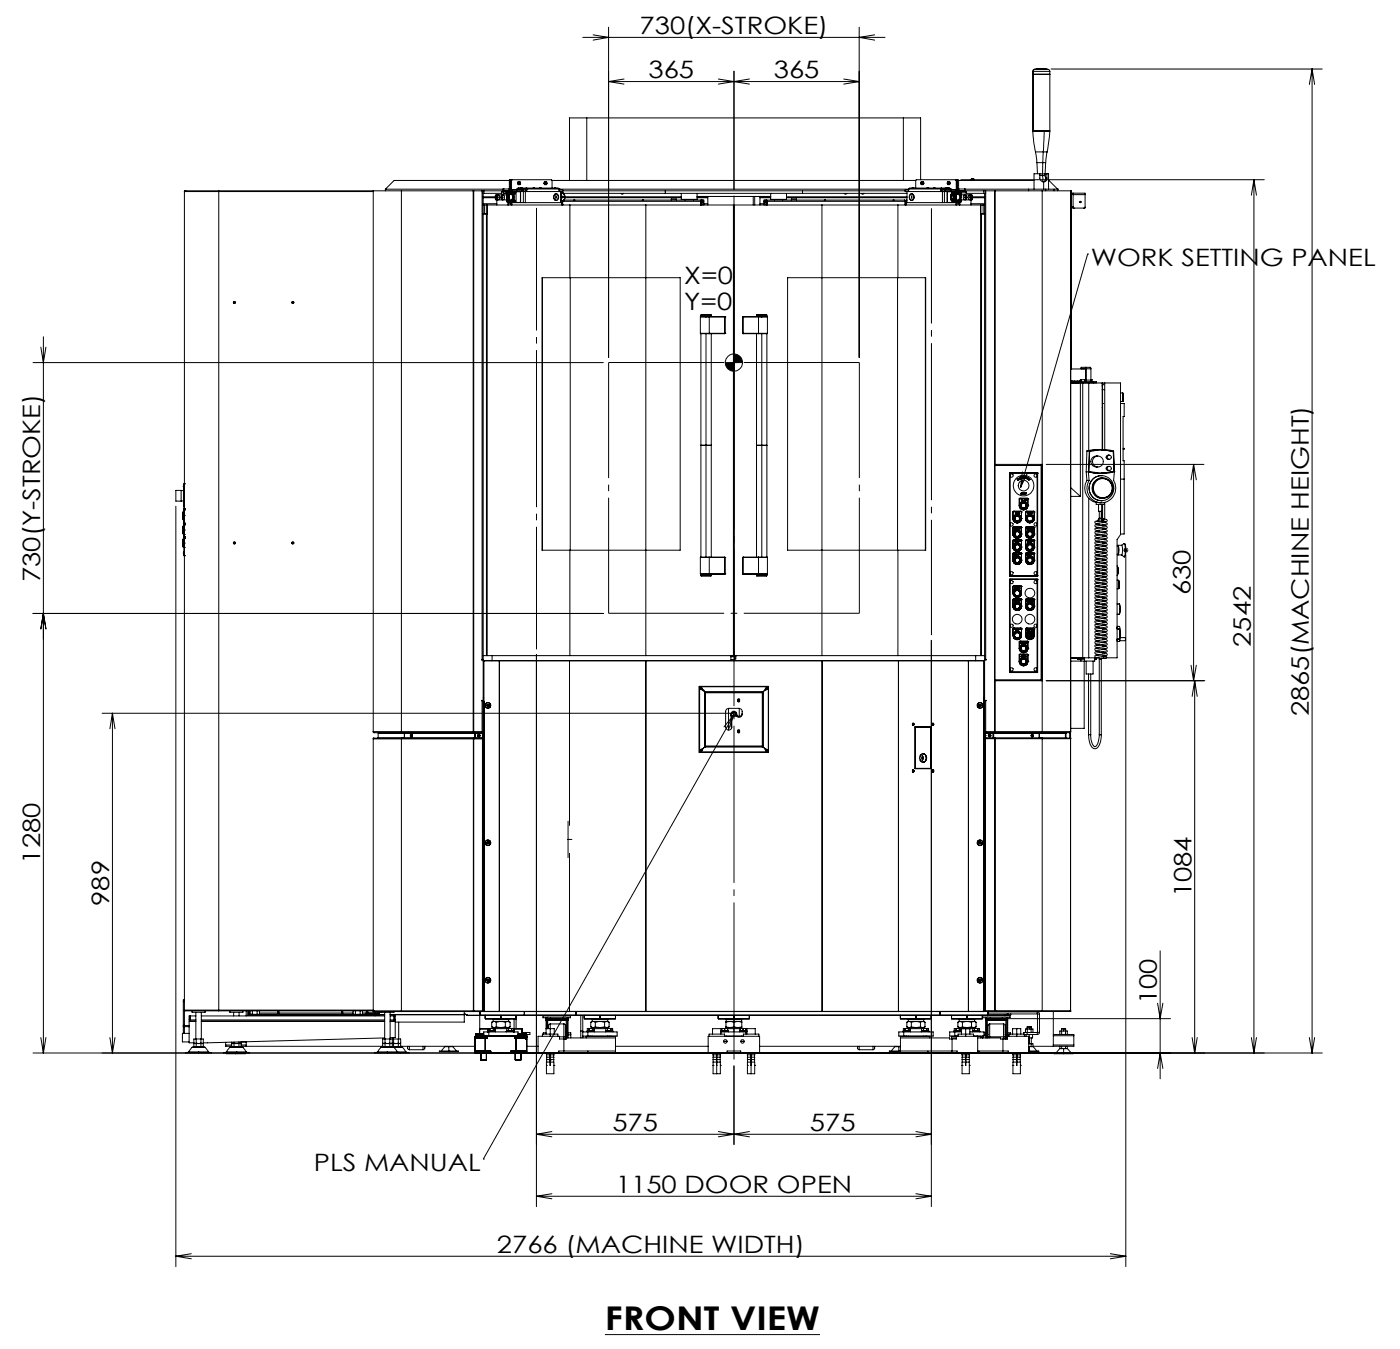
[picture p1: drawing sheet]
<svg xmlns="http://www.w3.org/2000/svg" width="272mm" height="262mm" viewBox="0 0 272 262" stroke-linecap="round" stroke-linejoin="round" font-family="sans-serif">
<defs><g id="words">
<text font-size="6.3" x="117.4" y="258.1">FRONT VIEW</text>
<g font-size="4.7">
<text x="124.2" y="6.6">730(X-STROKE)</text>
<text x="125.9" y="15.2">365</text>
<text x="150.2" y="15.2">365</text>
<text x="211.7" y="51.7">WORK SETTING PANEL</text>
<text x="132.8" y="55">X=0</text>
<text x="132.8" y="60.2">Y=0</text>
<text x="7.8" y="113" transform="rotate(-90 7.8 113)">730(Y-STROKE)</text>
<text x="231.1" y="115.5" transform="rotate(-90 231.1 115.5)">630</text>
<text x="242.8" y="125.5" transform="rotate(-90 242.8 125.5)">2542</text>
<text x="254" y="139" transform="rotate(-90 254 139)">2865(MACHINE HEIGHT)</text>
<text x="7.8" y="167.6" transform="rotate(-90 7.8 167.6)">1280</text>
<text x="21.2" y="175.8" transform="rotate(-90 21.2 175.8)">989</text>
<text x="231.3" y="174.1" transform="rotate(-90 231.3 174.1)">1084</text>
<text x="224.6" y="194.9" transform="rotate(-90 224.6 194.9)">100</text>
<text x="118.9" y="219.4">575</text>
<text x="157.2" y="219.4">575</text>
<text x="60.9" y="227.3">PLS MANUAL</text>
<text x="119.6" y="231.5">1150 DOOR OPEN</text>
<text x="96.5" y="243.1">2766 (MACHINE WIDTH)</text>
</g>
</g></defs>
<g fill="none" stroke="#000" stroke-width=".19">
<path d="M113.1 7.3h58.7M115.1 6.8l3 .5-3 .5M118.1 5.3v64.1M118.1 15.8h48.7M118.1 15.8l3 .5M121.1 15.3l-3 .5M139.4 15.3l6.1 1M142.5 13.8v23M145.5 15.3l-6.1 1M163.8 15.3l3 .5M166.8 5.3v64.1M166.8 15.8l-3 .5"/>
<path d="M169.8 6.8l-3 .5 3 .5M200.5 14.4h3.3M200.5 13.9h.1M200.5 13.9v11.5M200.6 13.9h3.2M200.6 13.9v11.5M201 13.4h1a2.06 2.06 0 0 1 1.8 .3v.2M201 13.4l-.4 .1-.1 .4M201 13.4l-.4 .2v.3M201.2 13.4h.1M201.2 13.4h1.8M201.3 13.4h1.7"/>
<path d="M201.3 13.4h-.1M203 13.4h.1M203.8 13.9v11.5M204 13.4h52.7M254.7 13.4v191M254.7 13.4l.5 3M254.7 13.4l-.5 3M35.8 37.1h.1M35.8 37.1v161.9M35.9 37h.1M35.9 37l-.1 .1M35.9 37l-.1 .2h6.7"/>
<path d="M35.9 37h6.6M42.5 37v.2M42.5 37.2v158.8M42.5 37h29.9M42.5 37.2h29.9M72.4 37h5.5M72.4 37v105M74.8 36.7v.3M74.8 36.7h.1M74.8 36.7h22.9M77.9 37h14M77.9 37v105"/>
<path d="M91.9 37h.1M91.9 37v105M92 37h1.6M92 37v105M93.6 37h.1M93.6 37v91M93.7 37.5h.1v90.5h-.2M93.7 37h5.5M93.7 37v.5M93.8 38.4h2.4M93.8 39.5h2.6M93.8 38.2h2.4"/>
<path d="M93.8 39.8h16.8M93.9 37v.5M94.1 39.8v1.6M94.5 39.8v1.6h-.7M94.6 39.8v87.4M96.4 38.8v1M96.5 37.9a.42 .42 0 0 1 .5 .4 .42 .42 0 0 1-.6 .4l-.1-.5zM97.4 37.9a.4 .4 0 0 1 .5 .1 .4 .4 0 0 1 0 .5 .41 .41 0 0 1-.6 .1 .41 .41 0 0 1 .1-.7zM97.4 37.4h.3M97.7 36.7h.1M97.7 37h.1M97.7 36.7v.3"/>
<path d="M97.7 37.2v.3h.7M98.1 37.2v.3M98.3 37.8h-2l-.1 .1 .1 .9h2M98.4 37.2v.3M98.4 37.4h.2h-.2M98.4 39.1h.2h-.2M98.4 37.4h.1M98.4 39.1h.1M98.5 38.9h.1l.1 .4M98.5 37.7h-.2v1.2h.2M98.5 37.6v.1M98.5 38.9h.1"/>
<path d="M98.5 37.4v.1M98.5 39.1v.1M98.5 37.3h.1M98.5 37.5h.1M98.5 39h.1M98.5 39.2h.1M98.5 37.3v.2M98.5 39v.2M98.5 37.3v.1M98.5 39v.1M98.6 38.9l-.2 .2 .2 .2M98.6 39.3h.1"/>
<path d="M98.6 37.2l.1 .1M98.6 37.2l-.2 .2 .2 .2M98.6 39.3v.5M98.7 37.2l-.2 .5M98.7 39.2l-.1 .1M98.7 37.7h.2v1.1h-.2zM98.7 39.3v.5M98.7 39.5h.5M98.7 37.5a.71 .71 0 0 1 .9 .1 .71 .71 0 0 1 .1 .8 .66 .66 0 0 1-.7 .7 .66 .66 0 0 1-.6-.8zM98.8 37.2h-1.4v.3h-3.7M98.8 37.7v1.1M98.8 37.7a.56 .56 0 0 1 .7 .5 .56 .56 0 0 1-.7 .6"/>
<path d="M99.1 38.9h.1M99.1 37.6h.1M99.1 36.8l.2 .4M99.1 37.3a.95 .95 0 0 0-.7 .9 .95 .95 0 0 0 .7 .9M99.1 37.6a.64 .64 0 0 1 .4 .6 .64 .64 0 0 1-.4 .7M99.1 36.8h2.3M99.2 34.9l-.1 .1v1.8M99.2 39.3v.5M99.3 35v1.9M99.3 35h-22.8l-1.7 1.7M99.3 36.9h2.9v.3M99.3 36.9v.3"/>
<path d="M99.4 39.3v.5M99.4 34.9l-.1 .1M99.5 39.1l.1-.2h.4v.4M99.5 37.4h.3h-.2M99.5 39.1h.3h-.2M99.5 37.2v.2M99.5 39.1v.2M99.5 37.2h.1M99.5 39.3h.1M99.6 37.2v.1M99.6 39.2v.1M99.7 37.6l.1 .1v1.2h-.1"/>
<path d="M99.7 37.3v.2M99.7 39v.2M99.7 39h.1M99.7 37.3h.1M99.7 39.2h.1M99.7 37.5h.1M99.8 37.2l-.2 .1 .2 .3M99.8 38.9l-.2 .1 .2 .3M99.8 37.2l.1 .1-.1 .3M99.8 38.9l.1 .1-.1 .3M99.8 37.6h.1M99.8 38.9h.1"/>
<path d="M99.8 39.3h.1M100 37.2v.5l-.5-.1v-.2M100.2 37.2v2.1M100.4 36.7h.1M100.4 36.7v.2M100.5 35.5h.1M100.6 35.3h.4l.1 .2-.1 .3h-.4l-.1-.3zM100.6 35.5l.1 .3M100.7 36.5l-.3 .4M100.7 35.4v.3M100.7 35.3l-.1 .2M101 36.6h.2"/>
<path d="M101 36.6h.1M101 36.5l-.2 .1 .4-.1M101 36.5v.1M101 36.5h.1M101 37.2l-2.5 .1M101.1 36.5h.1M101.1 37.2v2.1M101.1 36.5h-.1M101.2 36.5h.1M101.4 36.8v.4M101.4 36.5l.1 .1M101.4 36.5h.7"/>
<path d="M101.4 36.5h-.8l-.2 .2M101.5 36.6l.1 .1M101.5 36.6l-.1 .2M101.6 36.7h.4M101.6 36.7v2.6M102 37.2v2.1M102 36.7h6.5M102 36.7v.2M102.1 36.5l-.1 .2M102.1 36.5h6.2l.2 .2M102.3 36.7h.1M102.3 36.5v.7"/>
<path d="M103.5 36.5h.1M103.6 36.5h.1M104.8 36.5h.1M104.9 36.5h.1M105.6 35.5h.2M105.7 35.3h.4l.1 .2-.1 .3h-.4l-.1-.3zM105.8 35.5l.1 .3M105.9 35.4v.3M105.9 35.3l-.1 .2M107.2 35l-.1-.1h-8.2l-.1 2.1h.2l.1-.4-1.4 .1M107.2 35h70.6M107.2 35v1.5"/>
<path d="M107.5 38.1a.45 .45 0 0 1 .5-.5 .45 .45 0 0 1 .4 .7l-.1 .2a.41 .41 0 0 1-.4 .4 .41 .41 0 0 1-.4-.5M107.6 36.5h.1M107.7 36.5h.1M107.7 37.7a.64 .64 0 0 1 .8 .4 .64 .64 0 0 1-.3 .8 .66 .66 0 0 1-.7-.5 .66 .66 0 0 1 .2-.7zM107.7 37.7l.3 .6M107.8 36.5h.1M107.9 38.1l.1 .2M108 38.3l-.3 .5M108 38.3l-.1 .1M108.5 36.7h.1M108.5 36.9h.7v.3h-9.9M108.5 36.7v.5"/>
<path d="M108.5 36.7h67.9M108.9 38.3h.1M108.9 38.2h.1M108.9 38.2v.1M108.9 37.7l.1 .6M108.9 37.5h.1M108.9 39h.1M108.9 37.5h.4l.3 .7M108.9 37.5h67.2M108.9 39l27.2 .1M108.9 37.2v2.1l-10.4-.1M108.9 37.5l.2 .7"/>
<path d="M108.9 39h.5M109 39.5h.1M109 39v.8M109 38.3l-.1 .5M109.1 39v.7h.1M109.1 38.2v.1M109.1 38.3h.1M109.1 38.2h.5M109.1 38.3h.5M109.1 38.3l-.2 .7M109.2 39.1h.1M109.2 39.7h.1"/>
<path d="M109.2 39v.8M109.2 37h66.5M109.4 39h-.1M109.4 37.6l.3 .7M109.4 37.6l.2 .6M109.5 38.8h27.1v1M109.6 38.2v.1M109.6 38.3h.1M109.6 38.3l-.2 .7M109.6 38.3l-.2 .6M109.7 38.4h22.5M109.7 38.3l-.3 .6"/>
<path d="M109.7 38.2h22.5M110.6 39.8h14.8M110.6 39.8v14.1M111.3 38.8h.3M113.9 22.9h-3.4v12.1M113.9 22.9h61.5M113.9 22.9v12.1M120.6 37.5a.24 .24 0 0 0 .2 .2 .24 .24 0 0 0 .2-.2M124.7 38.8h.2M124.8 38.8h.1M125.4 39.8v87.4M125.4 39.8h17v87.5h.4"/>
<path d="M129.1 37v.5M130.3 38.8v-.2h1v.2M132.2 37.5v1.2h3.1v-1.2M133 38.7v.1M134.6 38.7v.1M135.3 38.1h14.3M135.3 38.4h2.1M135.3 38.2h2.1M136 39.8l.1-1v1M136.1 39v.1M136.1 39.7h.1M136.1 39.1v.6"/>
<path d="M136.2 38.8v1M136.4 39.2h.2M136.4 38.8v1M136.6 39.5h.8M137.1 38.1v.1M137.4 38.1v1.7M146.2 38.1v1.7M146.5 38.1v1.7M147.5 38.1v1.7M147.5 38.4h2.1M147.5 39.5h.8M147.5 38.2h2.1"/>
<path d="M147.8 38.1v.1M148.3 39.2h.2M148.5 38.8v1M148.8 39.7h.1M148.8 38.8v1M148.8 39.1h27M148.8 39.1v.6M148.8 39l.1 .1M148.8 39v.1M148.9 39.8l-.1-1 .1 1M149.6 37.5v1.2h3.1v-1.2M150.3 38.7v.1"/>
<path d="M151.9 38.7v.1M152.7 38.4h23.4M152.7 38.2h23.4M153.6 38.8v-.2h1v.2M155.8 37v.5M159.6 39.8h14.7M159.6 39.8v87.4M159.6 39.8h-17.1v87.5M160 38.8h.3M160.1 38.8h.1M163.9 37.5a.24 .24 0 0 0 .2 .2 .24 .24 0 0 0 .2-.2M167.2 37.5a.24 .24 0 0 0 .3 .2 .24 .24 0 0 0 .2-.2"/>
<path d="M173.3 38.8h.3M174.3 39.8h16.8M174.3 39.8v14.1M175.4 22.9h3.3v12M175.4 22.9v12.1M175.6 38.8l.1 .3M175.6 38.8l.2 .3M175.6 38.8h-27.3v1M175.7 39.1h.1M175.7 39.7h.1M175.7 39.1v.7M175.8 39.5h.1"/>
<path d="M175.8 39.1v.6h-.1M176.1 38.8h-.2v1M176.1 37.2v2.1l10.3-.1M176.3 36.9v.3M176.4 36.7h.1M176.4 36.9h-.7v.3h9.9M176.4 36.7h6.5M176.4 36.7v.5M176.7 37.7a.49 .49 0 0 1 .6 0 .49 .49 0 0 1 .1 .7 .47 .47 0 0 1-.5 .5 .47 .47 0 0 1-.4-.6zM177 38.1v.3M177 36.5h.3M177.1 36.5h.1"/>
<path d="M177.2 37.7l-.2 .3v.5l.2 .3M177.2 36.5h.1M177.4 38.1a.45 .45 0 0 0-.5-.5 .45 .45 0 0 0-.3 .7v.2a.41 .41 0 0 0 .5 .4 .41 .41 0 0 0 .3-.5M177.8 35l.1-.1h8.1l.1 .1v1.6M177.8 35v1.5M178.8 35.3h.4l.1 .2-.1 .3h-.4l-.1-.3zM179 35.4v.3M179 35.3l.1 .2M179.1 35.5h.2M179.1 35.5l-.1 .3M179.9 36.5h.1M180 36.5h.1"/>
<path d="M180 36.5h.2M180.1 36.5h.1M181.2 36.5h.1M181.4 36.5h.1M182.7 36.7h.1M182.7 36.7v.5M182.7 36.5v.2M182.8 36.5h.7M182.8 36.5h-6.2l-.2 .2M182.8 36.5l.1 .2M182.9 36.7h.4M182.9 36.7v.2"/>
<path d="M182.9 37.2v2.1M183.3 36.7v2.6M183.4 36.6l-.1 .1M183.4 36.6l.1 .2M183.5 36.5l-.1 .1M183.5 36.5h.9l.2 .2M183.5 36.8h2.3M183.5 36.8v.4M183.6 36.5h.2M183.7 36.5l.4 .1-.1-.1M183.7 36.5h.2M183.8 36.6h.2"/>
<path d="M183.8 36.5h.1M183.9 36.5h.1M183.9 37.2v2.1M183.9 37.2l2.5 .1M183.9 36.5l.1 .1M184 36.6h.1M184 35.3h.4l.1 .2-.1 .3h-.4l-.1-.3zM184.2 35.4v.3M184.2 35.3l.1 .2M184.2 36.5l.4 .3M184.3 35.5h.2M184.3 35.5l-.1 .3"/>
<path d="M184.5 36.7h.1M184.5 37.7h.3v1.1h-.3zM184.6 36.7h.1M184.6 36.7v.2M184.7 37.7v1.1M184.7 38h.1M184.7 38.6h.1M184.7 37.9h.1M184.7 38.7h.1M184.7 37.9v.1M184.7 38.6v.1M184.7 38.7l.1 .1"/>
<path d="M184.7 37.2v.5M184.7 38.8v.5M184.7 37.8v.1M184.8 38h.1M184.8 38.6h.1M184.8 37.9h.1M184.8 37.8h.1M185 37.2v.5l.4-.1v-.2M185.1 37.7v1.2M185.1 37.2l-.1 .3 .2 .1M185.1 38.9h.1M185.2 38.9l.1 .1-.1 .3"/>
<path d="M185.2 38.9l-.2 .1v.2l.2 .1M185.2 38.9l-.2 .1 .2 .3M185.2 37.3h.1M185.2 37.5h.1M185.2 39h.1M185.2 39.2h.1M185.2 37.3v.2M185.2 39v.2M185.2 37.6l-.1 .1M185.3 39.1h-.2h.3M185.3 37.4h-.2h.3M185.3 37.2v.1"/>
<path d="M185.3 39.2v.1M185.4 37.7h.3v1.1h-.3zM185.4 39.1l-.1-.2h-.3v.4M185.4 37.2v.2M185.4 39.1v.2M185.5 37.5a.71 .71 0 0 1 .8 .1 .71 .71 0 0 1 .2 .8 .66 .66 0 0 1-.8 .7 .66 .66 0 0 1-.5-.8zM185.5 34.9l.1 .1M185.5 37.7v1.1M185.6 39.3v.5M185.6 38.8l.2 .1M185.6 36.9v.3M185.6 36.9h-2.9v.3"/>
<path d="M185.6 35v1.9M185.6 37.7a.56 .56 0 0 1 .7 .5 .56 .56 0 0 1-.7 .6M185.6 35h15.1M185.7 39.3v.5M185.7 39.5h.5M185.7 34.9l.1 .1v1.8M185.8 37h7.3M185.8 37.6h.1M185.8 38.9h.1M185.8 36.8l-.2 .4M185.8 37.3a.95 .95 0 0 1 .7 .9 .95 .95 0 0 1-.7 .9M185.8 37.6l-.2 .1"/>
<path d="M186.1 36.6h-.3v.2l.3 .2v-.3M186.1 36.6v.1M186.1 36.7h1.1M186.2 37.2h1.4v.3h3.7h-.2v90.5h.2M186.2 39.3v.5M186.3 37.3l.2 .1-.1 .2M186.3 37.2l.1 .5M186.3 39.2l.1 .1M186.3 39.3h.1M186.3 39h.2l-.1 .2-.1-.1zM186.3 37.6h.1M186.3 38.9h.1"/>
<path d="M186.3 39.3v.5M186.4 38.9l.1 .1-.1 .3M186.4 39h.1M186.4 39.2h.1M186.4 37.3h.1M186.4 37.5h.1M186.4 39v.1M186.4 37.3v.2M186.4 39v.2M186.4 37.3v.1M186.4 38.9h-.1v.4M186.4 37.7h.2v1.2h-.2"/>
<path d="M186.4 39.1v.1M186.4 37.6v.1M186.4 38.9h.1M186.4 37.4v.1M186.5 37.4h-.2h.2M186.5 39.1h-.2h.2M186.5 37.4h.1M186.5 39.1h.1M186.5 34.9h58.9M186.5 37.2v.3M186.5 37.4h1.1M186.6 37.8h2.1l.1 .1-.1 .9h-2.1"/>
<path d="M187.1 37.9a.43 .43 0 0 1 .6 .4 .43 .43 0 0 1-.6 .4l-.1-.3zM187.2 36.7h.1M187.2 37h.1M187.2 36.7v.3M187.2 36.7h12.5M188.1 37.9a.43 .43 0 0 1 .6 .4 .43 .43 0 0 1-.6 .4l-.2-.3zM188.5 39.5h2.6M188.5 38.8v1M188.7 34.7l-.3 .3M188.7 34.7v.3M188.7 34.7h.2M188.8 38.4h2.3"/>
<path d="M188.8 38.2h2.3M188.9 34.7l.2 .1v.2M188.9 34.7v.3M190.3 39.8v87.4M190.4 39.8v1.6h.7M190.8 39.8v1.6M191 37v.5M191.3 37v91M193.1 37h.1M193.1 37v105M193.2 37h9.1M193.2 37v53.2"/>
<path d="M199.7 36.7h3.3M199.7 36.7v.3M200.5 25.4l.5 4.1M200.5 25.4h.1M200.5 25.4h2.2M200.6 25.4h3.2M201 29.5l.3 2.1M201 29.5h1.5M201.3 31.6h1.1M201.3 31.6l.1 2.1M201.8 33.7h-1.1v3M201.8 33.7v1l.4 .5 .4 .1"/>
<path d="M201.8 34.1h.5M201.8 33.8h.6M202.3 37h5.5M202.3 37v105M202.3 34.1h.5l.2 .5M202.3 34.1l.1 1.2M202.3 33.8v.3M202.4 33.8h.5M202.4 31.6h.6M202.4 31.6v2.2M202.5 29.5l-.1 2.1M202.5 29.5h.8"/>
<path d="M202.6 35.3v1.4M202.7 25.4l-.2 4.1M202.7 25.4h1.1M202.8 33.8v.3M202.9 33.7h.3M203 36.7h1.6M203 34.6l-.2 .5-.3 .2M203 31.6l-.1 2.2M203 36.7v.3M203 34.6h.2M203.2 34.6l-.1 .4-.5 .3M203.2 33.7h.3v3"/>
<path d="M203.2 33.7v.9M203.3 29.5l-.3 2.1M203.5 35l1.8 1.7M203.8 25.4l-.5 4.1M204.6 36.7v.3M204.6 36.7h.7M205.3 36.7v.3M205.3 36.7h.1M207.8 37v105M207.8 37h.1M207.8 37h.2v17.9M207.8 37v17.8"/>
<path d="M208 37.5h2.6v.3M208 37.7h.3M208.3 37.5v.3M208.3 37.8v2.4M208.3 37.8h2.3M210.6 37.8v2.4l-.2 .2M243.4 34.9v169.5M243.4 34.9l.5 3M243.4 34.9l-.5 3M93.8 41.6h.8M94.4 41.6v85.6M105.3 53.9v52.9"/>
<path d="M110.6 53.9h21.4v52.9h-21.4M110.6 53.9h-5.4v52.9h5.4M110.7 53.9v52.9M142.4 40.1h.1M174.2 53.9v52.9M174.3 53.9h-21.4v52.9h21.4M174.3 53.9h5.4v52.9h-5.4M179.6 53.9v52.9M190.3 41.6h.8M190.5 41.6v85.6M207.8 56.3l.2 .1M207.8 56.1l.2 .1"/>
<path d="M207.8 54.8l.2 .1v1.3M208 40.4h2.4M208 40.2h.3M208 56.4v3.9M208 56.2v.2M208.3 40.2l.2 .2M210.6 40.3l-.2 .1M211.1 49.3h.1M211.1 49.3l-13 45.3M6.4 70.4h110.7M7.9 67.4l.5 3 .5-3M8.4 65.4v139"/>
<path d="M135.9 61.5h1.1M135.9 64.7h1.8M135.9 64.7l1.7 .1M135.9 61.5v3.2M136.1 61.2h2M136.1 61.2v.2M136.1 64.8v43.3M137 61.4l-1.1 .1M137 61.5h.7M137 61.4v.1M137 61.4h.6M137 64.8v43.3"/>
<path d="M137.6 61.4l.1 .1M137.6 61.4h3.1M137.6 64.8h3.1M137.7 64.7l-.1 .1M137.7 61.5v3.2M137.7 61.5h3M137.7 64.7h3M138.1 61.2v.2M138.1 64.8v43.3M140.7 61.4v.1M140.7 64.7v.1M140.7 61.5h.1"/>
<path d="M140.7 64.7h.1M140.7 61.5v3.2M140.8 70.4h3.3M142.5 68.7v3.3M144.2 64.7l.1 .1M144.2 64.7h.1M144.2 61.5h.1M144.2 61.5v3.2M144.2 61.5h3M144.2 64.7h3M144.3 61.4l-.1 .1M144.3 61.4h3"/>
<path d="M144.3 64.8h3M146.9 61.2h2M146.9 61.2v.2M146.9 64.8v43.3M147.2 61.5h.7M147.2 64.7l.1 .1M147.2 64.7h1.8M147.2 61.5v3.2M147.3 61.4l-.1 .1M147.3 61.4h.6M147.9 61.4l1.1 .1M147.9 61.4v.1"/>
<path d="M147.9 61.5h1.1M147.9 64.8v43.3M148.9 61.2v.2M148.9 64.8v43.3M149 64.7l-1.7 .1M149 61.5v3.2M207.8 60.3h.2M207.8 74h.3M207.8 71.6h2.9M207.8 73.9h1.9M207.8 64.2v77.8M208 64.1v7.5"/>
<path d="M208 60.3v3.8l-.2 .1M208 74v.1M208.1 73.9v.1h-.3l1.3 .1M208.6 73.9v.2M209.1 74.1h.1M209.1 74.3h.1M209.1 74.3h-1.3h9.7v29.4l-.7 1v23h-2M209.1 73.9v.4M209.1 74.1h.3M209.4 74.1v.2h.4v-.2M209.4 74.1h.4M209.6 73.9v.2"/>
<path d="M209.7 74.3v22M209.8 74.1v.2M209.8 74.1h2.5M209.9 71.3h1.8l.1 .3h-1.9zM209.9 73.7h-.2v.4M209.9 73.7h.7v.4M209.9 73.7v.4M210.2 74.3v53.4M210.6 73.8h1.2M210.7 71.3l.1 .1v2.5l-.1 .2zM210.7 73.8h.1M210.7 71.6h.1"/>
<path d="M211.3 74.3v13.1M211.8 73.8l-.2 .3M211.8 73.7h.2v.4M211.8 71.6v2.2M212.3 74.1h.5v.2h-.5zM213.9 74.5l.4 .2M213.9 74.7l.1 .9M213.9 75.6h.1M213.9 74.3v12.9M213.9 79.1h.1M214 78.3h.1M214 75.6h.4"/>
<path d="M214 75.6v11.6M214.4 74.3v13M217.5 78.3h.7v2.5h-.2v6.2h.2v.2h-.2v2.2h.2v14.2h-.7M217.5 76.3h.4M217.5 77.9h.4M217.9 76.3v1.6M217.9 77.9h.1M217.9 76.3h.1M217.9 77.8h.1M217.9 76.4h.1M217.9 77.7h.1M217.9 76.5h.1"/>
<path d="M218 76.3v1.6M218 77.9h-.1M218 76.5v1.2M34.1 98.2v147.6M34.1 95.2h1.1v2.1h-1.1zM35.2 95.2h.5v2h-.5M35.5 99.5h.1M35.5 99.5v1.1M35.6 99.3h.1M35.6 99.3v1.6M35.6 99.3v1.5M35.6 99.3v1.4"/>
<path d="M35.7 99.3v1.4M35.7 99.3h.1M35.7 97.1h.1M35.7 95.3h.1M35.7 98.7v.1M35.7 98.8h.1M35.7 98.7h.1M35.7 98.9h.1M35.7 99.1h.1M35.7 99v.1M35.7 94.7l.1 3.5M35.7 98.8v1.3"/>
<path d="M35.8 94.1a.37 .37 0 0 0 0 .6M35.8 93.9h.1M35.8 98.7v.1M35.8 98.8h.1M35.8 98.7h.1M35.8 93.9v13.9M136.1 86.4h.9zM137 86.4h1.1M146.9 86.4h1M147.9 86.4h1zM193.1 90.3v41.6M193.1 90.3h9"/>
<path d="M196 91.7h5.4v20.2h-5.4zM196 91.9h.1M196 91.9v19.8M196.1 91.8l-.1 .1M196.1 91.8h.1M196.1 91.8h5.2M196.6 99.4h.1M196.6 99.4v1.2M196.8 99.2l-.2 .2M196.8 99.2h.1M196.8 99.2h1.3M197.1 99.4v.1"/>
<path d="M197.1 99.4h.1M197.1 99.6h.1M197.1 99.5h.1M197.2 99.6h.1M197.2 99.5v.1M197.2 99.5l-.1 .1M197.2 99.5h.1M197.2 99.5v.2l.1-.1M197.2 99.4v.2M197.2 99.4h.1M197.2 99.7h.1M197.2 99.4l.1 .2"/>
<path d="M197.3 99.4h.1M197.3 99.4v.1M197.3 99.4v.2M197.3 99.5h.1M197.3 99.6h.1M197.3 99.5v.1M197.3 99.5h-.1M197.4 93h.3l-.1 .2 .2-.1-.2 .1zM197.5 99.6h.1M197.5 92.9h.1M197.6 99.5l-.1 .1M197.6 99.5h.1"/>
<path d="M197.6 99.6h.1M197.6 99.7h.1M197.6 99.6h-.1M197.6 99.6v.1M197.6 99.6h.2M197.7 99.4l-.1 .1M197.7 99.4h.1M197.7 99.5h.1M197.7 99.4v.1M197.7 99.5l-.1 .1M197.7 99.5l.1 .1M197.7 92.8h.1"/>
<path d="M197.7 99.6v.1M197.7 92.8l.1 .3M197.7 99.6l-.1 .1M197.7 99.7h.1M197.8 99.5h.1M197.8 99.5h-.1M197.8 99.6h.1M197.8 99.6l-.2 .1M197.8 93.1h.1M197.9 98.1a.83 .83 0 0 0 .8 .8 .83 .83 0 0 0 .8-.8M197.9 98.1h.1M197.9 96.8h.1"/>
<path d="M197.9 92.7h.1M197.9 96.8v1.3M197.9 92.7l.1 .2-.1-.1v.2M197.9 92.7v.3l-.2-.2M197.9 93h.1M197.9 93l-.2-.1 .1 .2M198 96.7l-.1 .1M198 96.7h.1M198 92.6l.2 .1-.1 .2 .2-.1-.2 .1zM198 96.7h1.4M198.1 99.2l.2 .2M198.1 99.2h.1"/>
<path d="M198.2 95.8h.1M198.3 96.9h.1l-.1 .2M198.3 97h.1M198.3 96.9h.1M198.3 95.7v.2l-.1-.1M198.3 95.8h.1M198.3 97h.2M198.3 97h.2zM198.3 99.4h.1M198.3 99.4v1.2M198.3 97.1h.1M198.3 92.6l.1 .1"/>
<path d="M198.3 92.7h.1M198.3 95.7h.1M198.3 92.6v.1M198.3 92.8h.1M198.3 92.7l.1 .1M198.4 95.7l-.1-.1v.2M198.4 92.6v.1M198.4 92.6h-.1v.2M198.4 92.7l.1 .1M198.5 91.6l-.4 3M198.5 96.9h-.2M198.5 96.9l-.2 .2"/>
<path d="M198.5 95.7h.1M198.5 95.7h.1l-.1 .2M198.5 95.7v.2M198.5 96.9h.1M198.5 97h.1M198.5 95.9h.1M198.5 92.8h.1M198.7 92.5l-.1 .2 .1 .1M198.7 92.5l-.2 .2 .2 .1M198.7 92.5l.1 .1zM198.7 92.7h.1M198.7 92.7h.1l-.1 .1"/>
<path d="M198.8 92.7l-.1 .1M198.9 96.9h.1M198.9 97.1h.1M198.9 97h.1M198.9 97v.1M198.9 97.2h.1M198.9 97l.1 .1M199 96.9h.1M199 97.1h.1M199 97.1h-.1M199 92.6l.1 .1zM199 92.5l.1 .1"/>
<path d="M199 92.6h.1M199 97h-.1M199 97h.1M199 92.5l-.1 .3h.2M199 92.7l-.1 .1h.2M199 97l-.1 .2M199 96.9v.1M199.1 97l-.1 .1M199.1 92.8h.1M199.1 97h.1M199.1 95.7v.1M199.1 95.8h.1"/>
<path d="M199.1 99.4h.1M199.1 99.4v1.3M199.1 95.7v.2M199.1 95.8v.1M199.1 95.9h.1M199.1 95.6v.2M199.1 92.8l.1-.1 .1 .2M199.2 92.6h.1M199.2 92.6l.1 .2 .1-.1-.1 .2M199.2 92.6l-.1 .2M199.2 99.2h.1M199.2 99.2l-.1 .2"/>
<path d="M199.2 99.2h1.4M199.3 92.9h.1M199.4 96.7l.1 .1M199.4 96.7h.1M199.4 91.9l-1.3 2.7M199.4 99.6h.1M199.5 93l.1 .1M199.5 99.5h.1M199.5 96.8h.1M199.5 98.1h.1M199.5 93h.1M199.5 99.6h.1"/>
<path d="M199.5 96.8v1.3M199.5 99.5v.1M199.6 99.5l-.1 .1M199.6 99.5h-.1M199.6 92.8l-.2 .1 .1 .1M199.6 92.8l.1 .1M199.6 99.6h.1M199.6 99.5h.1M199.6 93v.1M199.6 99.6h.2M199.7 92.8h-.2v.2M199.7 92.8v.1"/>
<path d="M199.7 99.6h.1M199.7 99.5h.1M199.7 92.9h.1M199.7 99.5v.1M199.7 93.2l.1-.1zM199.8 99.6h-.1M199.8 99.6h.1M199.8 99.5l.1 .1M199.8 99.5h.1M199.8 92.9h.1M199.8 92.9v.2h.2h-.2M199.8 92.9v.2"/>
<path d="M199.9 99.6h.1M199.9 99.5h-.1M199.9 99.5h.1M199.9 99.4v.1M200.1 99.5l.1-.1v.1M200.1 99.5l.1 .1M200.2 99.5h.1M200.2 99.5h-.1M200.2 99.5v.1M200.3 99.5h.1M200.4 99.5h-.1M200.6 99.2h.1"/>
<path d="M200.6 99.2l.2 .2M200.8 99.4h.1M200.8 99.4l-.1 1.6M201.3 91.8l.1 .1M201.3 91.8h.1M201.4 91.9h.1M201.4 91.9v19.8M202.1 90.1h-8.8l-.2 .2M202.1 90.1h.2M202.1 90.1v42M203.1 90.1h30.6M207.8 96.3h1.9"/>
<path d="M207.8 94.6l1.9 1.7M210.8 91.6h.5M210.8 91.6l.2 1.6M211 93.2a2.86 2.86 0 0 0 1.8 4.3M211 87.5h.4M211 87.5l-.2 4.1M211 93.2h.4M211.3 91.6a10 10 0 0 0 5 0M211.3 96.7v31M211.4 87.5a10 10 0 0 1 4.8 0l.1 4.1M211.4 87.5l-.1 4.1M213.1 88.5a1.09 1.09 0 0 0-1.3 1.1 1.09 1.09 0 0 0 1.3 1"/>
<path d="M213.2 97.9v1.3h.7v-1.3M213.4 99.2v1.4M213.8 99.2v1.4M213.8 91.9h.1M213.8 97.2h.1M213.8 92.3h.1M213.8 91.9l-2.5-.3 .1 1.6M213.8 92.3a2.43 2.43 0 0 0-2.4 2.4 2.43 2.43 0 0 0 2.4 2.5M213.8 87.2l-1.4 .1-1.4 .2M213.8 87.4l2.3 .3M213.9 97.9v2.8M214 97.9v2.8"/>
<path d="M214.1 92.9a1.87 1.87 0 0 1 1.8 1.8M214.1 92.7a2 2 0 0 0-2.1 2 2 2 0 0 0 2.1 2M214.4 97.5v.4h-1.6v-.4l1 .1M214.4 97.5v3.2M215.3 90.5a.43 .43 0 0 0-.6 .4 .43 .43 0 0 0 .6 .4M215.3 88.3a.44 .44 0 0 0-.6 .4 .44 .44 0 0 0 .6 .4M215.9 94.7a1.93 1.93 0 0 1-1.8 1.9M216.1 87.7h.1M216.1 87.7l.1 3.8M216.1 87.7a9.5 9.5 0 0 0-4.6 0l-.1 3.8a9.5 9.5 0 0 0 4.8 0M216.2 91.5l-2.4 .3M216.2 91.5h.1"/>
<path d="M216.3 91.6l-.1 1.6a2.82 2.82 0 0 1-2.4 4.4 2.82 2.82 0 0 1-2.4-4.4M217.5 93h.7M231.7 90.1v42M231.7 90.1l.5 3M231.7 90.1l-.5 3M6.4 119.1h110.7M35.5 104.8h.1M35.5 106h.1M35.5 100.6h.1M35.5 102.3h.1M35.5 102.3v1.2M35.5 104.8v1.2"/>
<path d="M35.6 104.6h.1M35.6 106.2h.1M35.6 104.6v1.6M35.6 102h.1M35.6 103.7h.1M35.6 102v1.7M35.6 100.9l.2 .3M35.6 102l.1 1.7M35.7 104.6v1.6M35.7 106.2h.1M35.7 104.6h.1M35.7 103.7h.1"/>
<path d="M35.7 102.1h.1M35.7 105.4v.8M35.7 105.4h.1M35.7 104v.1M35.7 104.1h.1M35.7 104.4h.1M35.7 104.3h.1M35.7 104.2h.1M35.7 104.3v.1M35.7 104.5h.1M35.7 101.5v.1M35.7 101.6h.1"/>
<path d="M35.7 101.5h.1M35.7 102.9h.1M35.7 102.9v.8M35.7 101.8h.1M35.7 101.7h.1M35.7 101.9h.1M35.7 101.8v.1M35.7 100.1v.5zM35.7 100.1h.1M35.7 101.6v1.3M35.7 104.1v1.3M35.7 104h.1"/>
<path d="M35.8 106.2h.1M35.8 103.7h.1M35.8 100.1v.5l-.2 .3M35.8 107a.37 .37 0 0 0 0 .7M35.8 105.4h.1M35.8 104v.1M35.8 104.1h.1M35.8 104h.1M35.8 102.9h.1M35.8 101.6h.1M35.8 101.5v.1M35.8 101.5h.1"/>
<path d="M35.8 107.8v.1M35.8 107.8h.1M35.8 107.9h.1M35.8 100.1h.1M35.8 105.4v.8M35.8 102.9v.8M110.6 106.8v20.4M135.9 111.4h1.1M135.9 108.2h1.8M135.9 108.2v3.2M136.1 111.7h2M136.1 111.4v.3"/>
<path d="M137 111.4h.7M137 111.4h.6M137 111.4h.1M137.6 108.1l-1.7 .1M137.6 108.1l.1 .1M137.6 108.1h3.1M137.6 111.4h3.1M137.7 111.4h-.1M137.7 108.2h3M137.7 111.4h3M137.7 108.2v3.2M138.1 111.4v.3"/>
<path d="M140.7 108.1v.1M140.7 111.4h.1M140.7 108.2h.1M140.7 108.2v3.2M144.2 111.4h.1M144.2 108.2h.1M144.2 108.2v3.2M144.2 108.2h3M144.2 111.4h3M144.3 108.1l-.1 .1M144.3 108.1h3M144.3 111.4h3"/>
<path d="M146.9 111.7h2M146.9 111.4v.3M147.2 108.2h1.8M147.2 111.4h.1M147.2 111.4h.7M147.2 108.2v3.2M147.3 108.1l-.1 .1M147.3 108.1l1.7 .1M147.3 111.4h.6M147.9 111.4h.1M147.9 111.4h1.1M148.9 111.4v.3"/>
<path d="M149 111.4h-1.1M149 108.2v3.2M174.3 106.8v20.4M196 112.4h5.4v18.1h-5.4zM196 111.7h.1M196 111.7l.1 .1M196 112.5h.1M196 112.5v17.9M196.1 112.5h-.1M196.1 112.4l-.1 .1M196.1 112.4v.1M196.1 111.7v.1"/>
<path d="M196.1 112.4h5.2M196.1 111.7h5.2M196.6 117.6a.83 .83 0 0 0 .9 .9 .83 .83 0 0 0 .8-.9M196.6 116.4h.1M196.6 117.6h.1M196.6 115.1a.83 .83 0 0 0 .9 .8 .83 .83 0 0 0 .8-.8M196.6 113.8h.1M196.6 103.6a.83 .83 0 0 0 .9 .8 .83 .83 0 0 0 .8-.8M196.6 103.6a.83 .83 0 0 0 .9 .9 .83 .83 0 0 0 .8-.9M196.6 103.6h.1M196.6 102.4h.1M196.6 100.6a.83 .83 0 0 0 .9 .9 .83 .83 0 0 0 .8-.9"/>
<path d="M196.6 100.6h.1M196.6 100.6a.83 .83 0 0 0 .9 .8 .83 .83 0 0 0 .8-.8M196.6 108.7a.83 .83 0 0 0 .9 .8 .83 .83 0 0 0 .8-.8M196.6 107.4h.1M196.6 108.7h.1M196.6 104.9h.1M196.6 106.2h.1M196.6 106.2a.83 .83 0 0 0 .9 .8 .83 .83 0 0 0 .8-.8M196.6 102.4v1.2M196.6 104.9v1.3M196.6 107.4v1.3M196.6 113.8v1.4"/>
<path d="M196.6 116.4v1.2M196.7 107.6v.2M196.7 107.8h.1M196.8 116.2l-.2 .2M196.8 116.2h.1M196.8 113.7l-.2 .1M196.8 113.7h.1M196.8 102.3l-.2 .1M196.8 102.2l-.2 .2M196.8 107.3l-.2 .1M196.8 107.3h.1M196.8 104.8h.1"/>
<path d="M196.8 104.8l-.2 .1M196.8 116.2h1.3M196.8 102.2v.1M196.8 113.7h1.3M196.8 102.3h1.3M196.8 102.2h1.3M196.8 104.8h1.3M196.8 107.3h1.3M196.8 116.5h.1M196.8 116.3h.1M196.9 116.3h.1M196.9 116.5h.1"/>
<path d="M196.9 116.4h.1M196.9 116.3v.2M196.9 102.5v.2M196.9 107.7v.1M196.9 102.5h.2M196.9 102.7h.2M196.9 116.3v.1M196.9 102.7h.1M196.9 107.5l.1 .2M196.9 107.5v.2M196.9 107.7h.1M196.9 107.6v.1"/>
<path d="M196.9 102.6h.2M197 116.3h.1M197 116.3h-.2l.1 .2M197 102.4h.1M197 116.7l.1 .1M197 107.7l-.1 .1M197 105.2l.1 .1M197 114v.2l.1-.2M197 114.1h.1M197.1 116.5h.1M197.1 116.3h.1M197.1 105.2v.1"/>
<path d="M197.1 116.3h.2M197.1 116.5h.2M197.1 116.3v.2M197.1 114h.1M197.1 102.7h.1M197.1 102.5h.1M197.1 102.5v.2M197.1 116.6h.1M197.1 116.6l-.1 .1M197.1 116.5l-.1 .2M197.2 114h.1M197.1 115.9h.3"/>
<path d="M197.1 107.5l.1 .1-.1 .2M197.1 107.5v.3M197.1 107.6v.2M197.1 105v.3M197.1 105v.2M197.1 105l-.1 .2M197.1 105l.1 .2-.1 .1M197.2 113.8v.1M197.2 114v.2M197.2 116.3h.1M197.2 116.5h.1M197.2 114.2h.1"/>
<path d="M197.2 116.6h.1M197.2 116.7l-.1 .1M197.2 116.7h.1M197.2 113.8h.1M197.2 113.9h.1M197.2 113.9v.1M197.2 102.5h.1M197.2 102.6h.1M197.2 102.5h.2M197.2 115.9h.1M197.2 102.5v.1M197.2 105l.2 .1z"/>
<path d="M197.2 116.3l.1 .1M197.3 116.3h.1M197.3 114.2h.1M197.3 114h.1M197.3 102.5h.1M197.3 102.7h.1M197.3 102.6h.1M197.3 107.6v.1M197.3 116.8l-.1-.2v.2l.2-.2 .2 .2M197.3 116.4v.1M197.3 114v.2M197.3 116.4l-.1 .1"/>
<path d="M197.3 114l.1 .2M197.3 102.5l-.1 .1M197.3 115.6h.1M197.3 105v.1M197.3 105h.1M197.3 102.5h-.1M197.3 116.3l-.1 .2M197.3 116.5h.1M197.3 116.8h.1M197.3 113.8l.1 .2M197.4 102.7h.1M197.3 102.5v.2"/>
<path d="M197.3 107.5v.1M197.3 107.5l.1 .1M197.3 107.6h.1M197.3 116.3v.1M197.4 116.3h.1M197.4 102.4l-.1 .3M197.4 102.4l-.1 .1M197.4 102.4h.1M197.4 107.6l-.1 .1M197.4 107.6h-.1M197.4 113.8h.1M197.4 114h.1"/>
<path d="M197.4 114.2h.1M197.4 102.5v.2M197.4 114v.2M197.4 116.7h.1M197.4 116.6h.1M197.4 116.5h.1M197.4 113.8v.2M197.4 102.5h.1M197.4 116.3v.2l.1-.2M197.4 105h.6v.1zM197.4 116.6l.1 .2M197.4 116.6l-.1 .2"/>
<path d="M197.4 113.8h-.1M197.5 116.3h.1M197.5 116.5h.1M197.5 114h.1M197.5 114.2h.1M197.5 113.8v.2M197.5 113.8h.1M197.5 102.5h.1M197.5 102.5v.2M197.5 102.7h.1M197.5 114v.2M197.5 116.3l.1 .1"/>
<path d="M197.6 116.4h.1M197.6 116.3h.1M197.6 116.6h.1M197.6 114.1l.1 .1M197.6 114.2v.1M197.6 114.2h.1M197.6 113.9h.1M197.6 113.8h.1M197.6 113.8v.1M197.6 114.1h.1M197.6 116.6l-.1 .2M197.6 116.6l.1 .1"/>
<path d="M197.6 114v.1M197.6 114l.1 .1M197.6 114.6a.55 .55 0 0 1 .4 .7 .55 .55 0 0 1-.7 .3M197.6 114.6a.55 .55 0 0 0-.7 .3 .55 .55 0 0 0 .4 .7M197.6 114.6a.54 .54 0 0 0-.7 .4 .54 .54 0 0 0 .4 .6M197.6 114.6a.54 .54 0 0 1 .4 .7 .54 .54 0 0 1-.7 .3M197.6 102.5h.1M197.6 113.9l-.1 .1M197.6 114.6h.1M197.7 116.3h.1M197.7 102.6h.1M197.7 114.2h-.1"/>
<path d="M197.7 114.1h.1M197.7 114.2l-.1 .1M197.7 113.8h.1M197.7 113.9v.1M197.7 114.3a.81 .81 0 0 0-1 .6 .81 .81 0 0 0 .5 1M197.7 114.3a.81 .81 0 0 1 .5 1 .81 .81 0 0 1-1 .6M197.7 113.8v.1M197.7 102.5h-.2M197.7 114h.1M197.7 113.9h.1M197.7 114.3a.85 .85 0 0 0-1 .6 .85 .85 0 0 0 .5 1M197.7 114.3h.1"/>
<path d="M197.7 114.3a.85 .85 0 0 1 .6 1 .85 .85 0 0 1-1.1 .6M197.7 102.5h.1M197.7 102.5v.1M197.7 116.3v.1M197.8 116.6h.1M197.8 116.5h.1M197.8 116.3h.1M197.8 116.3v.2v-.2M197.8 116.6l-.1 .2-.1-.2v.2M197.8 116.6v.2M197.8 114v.2zM197.8 102.5h.2"/>
<path d="M197.8 113.8l-.1 .1M197.8 102.5h.1M197.8 102.7h.1M197.8 107.6h.4h-.4M197.8 116.4h.1M197.8 107.5v.1M197.8 107.6v.1M197.8 114.1h.1M197.8 107.5l-.2 .1 .2 .1M197.8 116.4l.1 .1M197.8 116.8h.1M197.8 116.4l.1 .1 .2-.1"/>
<path d="M197.9 116.3h.1M197.9 116.3l-.1 .1M197.9 116.3h-.5M197.9 116.6h.1M197.9 102.5l-.1 .2M197.9 102.5h.1M197.9 116.5h.1M197.9 114h.1M197.9 114.2h.1M197.9 114v.2M197.9 116.6h-.1v.2M197.9 116.6l-.1 .1"/>
<path d="M197.9 102.5v.2M197.9 102.7h.1M198 116.3h.1h-.2v.2M198 116.4h.1M198 116.3h.1M198 102.5h.1M198 102.4h.1M198 102.4l-.2 .1M198 116.3v.1M198.1 116.4h.1M198.1 116.4l-.1 .1M198.1 116.2l.2 .2"/>
<path d="M198.1 116.2h.1M198.1 113.7l.2 .1M198.1 113.7h.1M198.1 102.3l.2 .1M198.1 102.2v.1M198.1 102.2l.2 .2M198.1 107.3l.2 .1M198.1 107.3h.1M198.1 104.8l.2 .1M198.1 104.8h.1M198.3 116.4h.1M198.3 117.6h.1"/>
<path d="M198.3 115.1v.3M198.3 113.8h.1M198.3 103.6h.1M198.3 102.4h.1M198.3 100.6h.1M198.3 108.7h.1M198.3 107.4h.1M198.3 104.9h.1M198.3 106.2h.1M198.3 102.4v1.2M198.3 104.9v1.3M198.3 107.4v1.3"/>
<path d="M198.3 113.8v1.3M198.3 116.4v1.2M199.1 117.6a.83 .83 0 0 0 .8 .9 .83 .83 0 0 0 .9-.9M199.1 117.6h.1M199.1 116.4h.1M199.1 103.6a.83 .83 0 0 0 .8 .9 .83 .83 0 0 0 .9-.9M199.1 103.6h.1M199.1 103.6a.83 .83 0 0 0 .8 .8 .83 .83 0 0 0 .9-.8M199.1 102.4h.1M199.1 104.9h.1M199.1 106.2a.83 .83 0 0 0 .8 .8 .83 .83 0 0 0 .9-.8M199.1 106.2h.1"/>
<path d="M199.1 108.7a.83 .83 0 0 0 .8 .8 .83 .83 0 0 0 .9-.8M199.1 108.7h.1M199.1 107.4h.1M199.1 100.6a.8 .8 0 0 0 .9 .8M199.1 102.4v1.2M199.1 104.9v1.3M199.1 107.4v1.3M199.1 116.4v1.2M199.2 101l.1 .2M199.2 101h.1M199.2 116.2l-.1 .2M199.2 116.2h.1"/>
<path d="M199.2 102.3l-.1 .1M199.2 102.2l-.1 .2M199.2 101v.1M199.2 101l.5 .4h.4M199.2 104.8l-.1 .1M199.2 104.8h.1M199.2 107.3l-.1 .1M199.2 107.3h.1M199.2 116.2h1.4M199.2 102.2v.1M199.2 102.3h1.4M199.2 102.2h1.4"/>
<path d="M199.2 104.8h1.4M199.2 107.3h1.4M199.3 116.5h.1M199.3 116.3h.1M199.3 116.7v-.1l.1 .2M199.3 116.7l.1 .1M199.3 116.7h.1M199.3 116.3v.2v-.2h.1M199.3 116.4h.1M199.4 116.3h.1M199.4 116.4h.1M199.4 107.5l-.1 .1z"/>
<path d="M199.4 116.3v.1M199.4 116.7v.1M199.4 116.7h.1M199.4 116.6h.1M199.4 102.7h.1M199.4 107.5l.1 .1M199.4 107.6h.1M199.4 102.5v.2M199.4 116.6v.1M199.4 102.5h.2M199.4 102.6h.2M199.4 100.9h.1"/>
<path d="M199.4 105.1l.2 .1M199.4 105.1h.2M199.4 102.4h.1M199.5 116.6h.1M199.5 116.8h.1M199.5 105.3h.1M199.5 107.6l-.2 .2h.2M199.5 107.6l-.1 .2M199.5 116.6l.1 .1v-.1v.2M199.5 107.8h.1M199.5 116.6v.2M199.5 116.6l.1 .2"/>
<path d="M199.5 116.3h.1M199.5 116.5h.1M199.5 105l.1 .1M199.5 105l-.1 .1M199.5 107.6h.1M199.5 107.6h.2l-.1 .2M199.6 116.5h.1M199.6 102.7h.1M199.6 102.5h-.2v.2h.2M199.6 102.5h.1M199.6 107.8h.1M199.6 116.3h.1"/>
<path d="M199.6 102.5v.2M199.6 116.3v.2M199.6 105.2l-.1 .1M199.6 105.1v.1M199.6 116.8h.1M199.6 102.6h.2M199.6 105.2l.1 .1M199.7 116.5h.1M199.7 116.3h.1M199.7 102.5h.1M199.7 105.2v.1M199.7 102.5h.2"/>
<path d="M199.7 102.6h.1M199.7 107.6l-.1 .2M199.7 116.7l.1 .1M199.7 102.5l-.1 .1M199.7 116.3l.1 .2M199.7 116.5v-.1l.1 .1M199.7 102.7h.1M199.7 105l.1 .2M199.7 105l-.1 .2M199.7 105v.2M199.7 107.7l.1 .1M199.8 116.5h.1"/>
<path d="M199.8 116.3h.1M199.8 116.6h.1M199.8 116.6l-.1 .1M199.8 102.6h.1M199.8 102.5h-.2M199.8 116.3l-.1 .2M199.8 102.5l-.1 .1M199.8 102.5l-.1 .2M199.8 102.5h.1M199.8 105.2l-.1 .1M199.8 107.6l.1 .1M199.8 107.6l-.1 .1"/>
<path d="M199.8 107.5l.1 .2M199.8 107.5l-.1 .2M199.8 116.7v.1M199.8 116.7h.1M199.8 102.4l-.1 .3M199.8 102.4v.1M199.8 102.4h.1M199.8 105l.2 .1zM199.9 105v.1M199.9 107.7l-.1 .1M199.9 116.6h.1M199.9 116.6v.2l.1-.1"/>
<path d="M199.9 116.5h.1M199.9 116.3h.1M199.9 116.3h-.1M199.9 102.5l-.1 .2zM199.9 102.5h.1M199.9 105h.1M199.9 116.3v.2v-.2M199.9 107.6h.1M199.9 107.6l.1 .1M200 116.8h.1M200 116.3h.1M200 102.4v.1"/>
<path d="M200 102.4h.1M200 102.5v.2M200 102.7h.1M200 107.6h-.1M200 107.6h.1M200 107.5l-.1 .1M200 102.5h.1M200 105h.6v.1zM200 116.3v.1M200 116.4h.2M200 116.4l.1 .1M200 107.6v.1"/>
<path d="M200 116.7h.1M200 107.6l.3 .1M200.1 116.6h.1M200.1 116.3h.1M200.1 116.5h.1M200.1 102.5h.1M200.1 116.6l.1 .2M200.1 116.6l-.1 .2M200.1 102.7h.1M200.1 116.3l.1 .1M200.1 116.7l.1 .1M200.1 102.6h.1"/>
<path d="M200.2 116.8h.1M200.2 116.4l-.1 .1M200.2 116.3h.1M200.2 102.5h-.2M200.2 102.5v.2M200.2 102.5h.1M200.2 102.5l-.1 .2M200.2 116.6h.1M200.2 116.5h.1M200.2 102.7h.1M200.2 116.6v.2M200.2 116.6l.1 .2"/>
<path d="M200.2 116.3v.2M200.3 116.3h.1M200.3 116.4h.1M200.3 116.5h.1M200.3 102.5h.1M200.3 116.3l-.1 .2M200.3 102.5h.2v.1M200.3 116.4v.1l.2-.1M200.3 107.5v.1M200.3 107.6v.1M200.3 107.6h.3h-.3M200.3 107.5l-.3 .1"/>
<path d="M200.3 116.8h.1M200.3 102.4h.1M200.3 102.4l.1 .1M200.3 102.4v.1M200.3 116.4v.1M200.3 116.3v.1M200.3 116.3h-.5M200.4 116.6h.1M200.4 102.5h-.1M200.4 102.5v.1M200.4 102.6l-.2 .1M200.4 116.6v.2"/>
<path d="M200.4 116.6l-.1 .2M200.4 116.3h.1M200.4 102.6l.1 .1zM200.4 102.4v.1M200.4 100.4a.55 .55 0 0 0-.7-.2 .55 .55 0 0 0-.3 .7M200.4 100.4a.55 .55 0 0 1-.2 .7 .55 .55 0 0 1-.8-.2M200.4 100.4h.1M200.4 116.5h.1M200.4 116.8h.1M200.4 102.4h.1M200.4 116.4h.1M200.5 116.4h.1"/>
<path d="M200.5 116.3h.1M200.5 116.3v.1M200.5 102.5l-.3 .1M200.5 101.3h-.1M200.5 102.7h.1M200.5 116.4l-.1 .1M200.5 116.6l-.1 .1M200.5 116.6h-.1v.2M200.5 116.3h-.1v.2M200.6 116.2l.2 .2M200.6 116.2h.1M200.6 102.2v.1"/>
<path d="M200.6 102.2l.2 .2M200.6 102.3l.2 .1M200.6 100.2a.8 .8 0 0 1-.3 1.1 .8 .8 0 0 1-1.1-.3M200.6 100.2a.8 .8 0 0 0-1.1-.3 .8 .8 0 0 0-.3 1.1M200.6 100.2h.1M200.6 104.8l.2 .1M200.6 104.8h.1M200.6 107.3l.2 .1M200.6 107.3h.1M200.6 100.2a.84 .84 0 0 0-1.1-.3 .84 .84 0 0 0-.3 1.2M200.6 100.2a.84 .84 0 0 1-.3 1.2 .84 .84 0 0 1-1.1-.3M200.6 100.3a.84 .84 0 0 1-.2 1"/>
<path d="M200.8 117.6h.1M200.8 116.4h.1M200.8 103.6h.1M200.8 102.4h.1M200.8 104.9h.1M200.8 106.2h.1M200.8 107.4h.1M200.8 108.7h.1M200.8 102.4v1.2M200.8 104.9v1.3M200.8 107.4v1.3M200.8 116.4v1.2"/>
<path d="M201.3 112.5h.1M201.3 112.4v.1M201.3 112.4l.1 .1M201.3 111.7v.1M201.4 111.7h-.1M201.4 111.7h.1M201.4 111.7l-.1 .1M201.4 112.5h.1M201.4 112.5v17.9M212.9 101.9h.3a2.37 2.37 0 0 1 1.7 .4 .75 .75 0 0 1-.9 .4M212.9 101.2l.3 .1a2.37 2.37 0 0 1 1.7 .4 .75 .75 0 0 1-.9 .3M212.9 102.5l.3 .1a2.08 2.08 0 0 1 1.7 .4l-.1 .2-.8 .2"/>
<path d="M212.9 103.2l.3 .1a2.37 2.37 0 0 1 1.7 .4 .75 .75 0 0 1-.9 .3M212.9 103.9l1.9 .3a.28 .28 0 0 1 .1 .3 .28 .28 0 0 1-.4 .1l-.5 .1M212.9 104.6l1.9 .2a.28 .28 0 0 1 .1 .4 .28 .28 0 0 1-.4 .1l-.5 .1M212.9 105.2l1.9 .3a.28 .28 0 0 1 .1 .4 .28 .28 0 0 1-.4 .1h-.5M212.9 105.9h.3a2.37 2.37 0 0 1 1.7 .4 .71 .71 0 0 1-.9 .4M212.9 106.5l.3 .1a2.37 2.37 0 0 1 1.7 .4 .81 .81 0 0 1-.9 .4M212.9 107.2l.3 .1a2.37 2.37 0 0 1 1.7 .4 .75 .75 0 0 1-.9 .3M212.9 107.9h.3a2.37 2.37 0 0 1 1.7 .4 .75 .75 0 0 1-.9 .4M212.9 108.5l.3 .1a2.37 2.37 0 0 1 1.7 .4 .75 .75 0 0 1-.9 .4M212.9 109.2l.3 .1a2.08 2.08 0 0 1 1.7 .4l-.1 .2-.8 .1M212.9 109.9l.3 .1a2.37 2.37 0 0 1 1.7 .3 .75 .75 0 0 1-.9 .4M212.9 110.5l1.9 .3a.28 .28 0 0 1 .1 .4 .28 .28 0 0 1-.4 .1l-.5 .1"/>
<path d="M212.9 111.2l1.9 .3a.28 .28 0 0 1 .1 .4 .28 .28 0 0 1-.4 .1h-.5M212.9 111.9l1.9 .3a.28 .28 0 0 1 .1 .3 .28 .28 0 0 1-.4 .1l-.5 .1M212.9 112.5l.3 .1a2.37 2.37 0 0 1 1.7 .4 .81 .81 0 0 1-.9 .4M212.9 113.2l.3 .1a2.37 2.37 0 0 1 1.7 .4 .75 .75 0 0 1-.9 .3M212.9 113.9h.3a2.37 2.37 0 0 1 1.7 .4 .75 .75 0 0 1-.9 .4M212.9 114.5l.3 .1a2.37 2.37 0 0 1 1.7 .4 .75 .75 0 0 1-.9 .3M212.9 115.2l.3 .1a2.37 2.37 0 0 1 1.7 .4 .75 .75 0 0 1-.9 .3M212.9 115.9h.3a2.37 2.37 0 0 1 1.7 .4 .75 .75 0 0 1-.9 .4M212.9 116.5l1.9 .3a.28 .28 0 0 1 .1 .4 .28 .28 0 0 1-.4 .1l-.5 .1M212.9 117.2l1.9 .3a.28 .28 0 0 1 .1 .4 .28 .28 0 0 1-.4 .1h-.5M212.9 117.9l1.9 .3a.28 .28 0 0 1 .1 .3 .28 .28 0 0 1-.4 .1l-.5 .1M212.9 118.6l1.9 .2a.28 .28 0 0 1 .1 .4 .28 .28 0 0 1-.4 .1l-.5 .1"/>
<path d="M212.9 119.2l.3 .1a2.37 2.37 0 0 1 1.7 .4 .81 .81 0 0 1-.9 .3M212.9 119.9h.3a2.37 2.37 0 0 1 1.7 .4 .75 .75 0 0 1-.9 .4M213.2 101.1a.45 .45 0 0 0-.7 .3l.2 .2 1.9 .2M213.3 100.7a.27 .27 0 0 0 0 .4 .27 .27 0 0 0 .4 0h.1M213.3 100.7h.5M213.4 100.6l-.1 .1M213.4 100.6h.4M213.4 101.7h-.2a.45 .45 0 0 0-.7 .4l.6 .2 1.5 .2M213.4 102.4h-.2a.48 .48 0 0 0-.7 .4l.6 .2 1.5 .2M213.4 103l-.4 .1a.33 .33 0 0 0-.4 0 .33 .33 0 0 0 0 .4l2 .3M213.4 103.7a.65 .65 0 0 0-.9 .4 3.3 3.3 0 0 0 2 .4h.1M213.4 104.3a.73 .73 0 0 0-.9 .4l.1 .2 .3 .1 1.7 .2"/>
<path d="M213.4 105a.73 .73 0 0 0-.9 .4 .75 .75 0 0 0 .9 .3l1.2 .1M213.4 105.7h-.2a.45 .45 0 0 0-.7 .4l.3 .2 1.8 .2M213.4 106.4h-.2a.45 .45 0 0 0-.7 .4l.3 .2 1.8 .2M213.4 107l-.2 .1a.45 .45 0 0 0-.7 .3l.2 .2 1.9 .2M213.4 107.7h-.2a.45 .45 0 0 0-.7 .4l.2 .2 1.9 .2M213.4 108.4h-.2a.45 .45 0 0 0-.7 .4l.6 .2 1.5 .2M213.4 109h-.2a.48 .48 0 0 0-.7 .5l.6 .2 1.5 .1M213.4 109.7h-.4a.33 .33 0 0 0-.4 .1 .33 .33 0 0 0 0 .4l2 .3M213.4 110.4a.65 .65 0 0 0-.9 .3 3.3 3.3 0 0 0 2 .4l.1 .1M213.4 111a.73 .73 0 0 0-.9 .4l.1 .1 .3 .1 1.7 .2M213.4 111.7a.73 .73 0 0 0-.9 .3 .75 .75 0 0 0 .9 .3l1.2 .2M213.4 112.3l-.2 .1a.45 .45 0 0 0-.7 .4l.3 .1 1.8 .3"/>
<path d="M213.4 113l-.2 .1a.45 .45 0 0 0-.7 .3l.3 .2 1.8 .2M213.4 113.7h-.2a.45 .45 0 0 0-.7 .4l.2 .2 1.9 .2M213.4 114.4h-.2a.45 .45 0 0 0-.7 .4l.6 .2 1.5 .2M213.4 115h-.2a.48 .48 0 0 0-.7 .5l.6 .2 1.5 .1M213.4 115.7h-.4a.33 .33 0 0 0-.4 .1 .33 .33 0 0 0 0 .4l2 .3M213.4 116.4h-.4a.33 .33 0 0 0-.4 0 .33 .33 0 0 0 0 .4l2 .4M213.4 117a.65 .65 0 0 0-.9 .4 3.3 3.3 0 0 0 2 .4l.1 .1M213.4 117.7a.73 .73 0 0 0-.9 .3l.1 .2 .3 .1 1.7 .2M213.4 118.3l-.2 .1a.45 .45 0 0 0-.7 .4l.3 .1 1.8 .3M213.4 119l-.2 .1a.45 .45 0 0 0-.7 .3l.3 .2 1.8 .2M213.4 119.7h-.2a.45 .45 0 0 0-.7 .4l.2 .2 1.9 .2M213.8 100.6v.1"/>
<path d="M213.8 100.7l.1 .1-.1 .3M213.8 101.1h.3M213.8 100.7h.3M213.9 102.7h.1M213.9 103.4h.1M213.9 104h.1M213.9 104.7h.1M213.9 105.4h.1M213.9 109.4h.1M213.9 110h.1M213.9 110.7h.1M213.9 111.4h.1"/>
<path d="M213.9 112h.1M213.9 116h.1M213.9 116.7h.1M213.9 117.4h.1M213.9 118h.1M213.9 118.7h.1M213.9 101.3v.1M213.9 102h.1M213.9 106h.1M213.9 106.7h.1M213.9 107.3v.1M213.9 108h.1"/>
<path d="M213.9 108.7h.1M213.9 112.7h.1M213.9 113.3v.1M213.9 114h.1M213.9 114.7h.1M213.9 115.3v.1M213.9 119.3v.1M214 101.3h.1M214 102h.1M214 102.7h.1M214 103.4h.1M214 104h.1"/>
<path d="M214 104.7h.1M214 105.4h.1M214 106h.1M214 106.7h.1M214 107.4h.1M214 108h.1M214 108.7h.1M214 109.4h.1M214 110h.1M214 110.7h.1M214 111.4h.1M214 112h.1"/>
<path d="M214 112.7h.1M214 113.4h.1M214 114h.1M214 114.7h.1M214 115.3h.1M214 116h.1M214 116.7h.1M214 117.4h.1M214 118h.1M214 118.7h.1M214 119.4h.1M214 101.3v.1"/>
<path d="M214.1 101.1l.5 .1M214.1 100.7l.7 .1a.28 .28 0 0 1 .1 .4 .28 .28 0 0 1-.4 .1h-.5M214.1 100.7v.4M214.4 101.3v.1M214.4 102v.1M214.4 102.6v.2M214.4 103.3v.1M214.4 104v.1M214.4 104.6v.1M214.4 105.3v.1M214.4 106v.1M214.4 106.6v.1"/>
<path d="M214.4 107.3v.1M214.4 108v.1M214.4 108.6v.2M214.4 109.3v.1M214.4 110v.1M214.4 110.7h.1M214.4 111.3v.1M214.4 112v.1M214.4 112.6v.1M214.4 113.3v.1M214.4 114v.1M214.4 114.6v.1"/>
<path d="M214.4 115.3v.1M214.4 116v.1M214.4 116.7v.1M214.4 117.3v.1M214.4 118v.1M214.4 118.6v.1M214.4 119.3v.1M214.4 120v.1M216.8 109.8l.2 1-.2 .9M216.8 105.9a.37 .37 0 0 1 .4 .6v.5a.42 .42 0 0 1-.4 .6M216.8 117.2h.4M216.8 119.2h.4"/>
<path d="M216.8 112.6h.3l.1 1.6M216.9 110l.1 .5-.1 1M217 111.4l-.1-1.3v1.3M217 105.8l-.1 .1M217 105.8l.2 1-.1 .9-.2-.1M217 107.7h.7M217 105.8h.7M217.1 114h.1M217.1 112.8v1.3M217.1 112.7l.1 1.5M217.1 112.8h.1M217.2 114.2l-.4 .1"/>
<path d="M217.2 112.8h.1M217.2 117.2a2.37 2.37 0 0 1 0 2M217.2 117.2l.2 .5v.9l-.2 .6M217.2 114v.1M217.7 105.8l.1 .2a2.41 2.41 0 0 1-.1 1.7M217.7 107.7l.5 .3M218 106.8h1M218.2 106.4l.7 .7M218.2 105.5l.2 .1M218.2 105.5a.7 .7 0 0 1 .2 .9v1.3l-.2 .3M218.2 105.5l-.5 .3M218.4 107.9l-.2 .1"/>
<path d="M218.4 105.6l.1 .7-.1 1.5M218.5 106.3v1M218.5 107.8v138M218.9 106.4l-.7 .7M7.9 122.1l.5-3 .5 3M19.8 138.4h122.7M21.8 138.4v66M21.8 138.4l.5 3M21.8 138.4l-.5 3M93.6 136h.2M93.6 128l-.1 .1h.3v7.8h-.3l.1 .1M93.6 136v6"/>
<path d="M93.8 136h.1M93.8 127.2h.6M93.8 136v6M93.8 128.4h.1M93.8 135.4l.1 .1M93.9 136v6M93.9 136h.1M93.9 136.2h.1v60.1M94.4 127.2h.2M94.6 127.2h16M94.9 136.9a.18 .18 0 0 0-.2-.2 .18 .18 0 0 0-.2 .3M94.9 136.9l-.1 .1"/>
<path d="M94.9 136.9a.17 .17 0 0 0-.2-.1 .17 .17 0 0 0-.1 .2M94.9 136.9v.1M95.1 136.5v.7M95.5 127.2v1M96.9 128.2v68.1M104.1 127v107.2M110.5 128.2h14.9M110.5 128.2h-16.6v68.1h16.6M110.5 128.2v31.9M110.6 127.2h14.8M125.4 128.2v68.1M125.4 128.2h34.2"/>
<path d="M125.4 127.2h17M135.7 133.2h13.5v12.8h-13.5zM136.1 133.6a.18 .18 0 0 0 0 .2 .18 .18 0 0 0 .2 0M136.1 133.6l-.3-.3v12.6M136.1 133.6a.16 .16 0 0 1 .2 0 .16 .16 0 0 1 0 .2M136.1 133.6l-.3-.3h13.3l-.3 .3M136.3 133.8l.5 .4M136.4 133.9h.1M136.5 134h.1M136.8 134.4h.1M136.8 134.2v10.8M136.8 134.3h.1"/>
<path d="M136.9 134.4h.1M136.9 134.4v10.4M136.9 134.2v.2M136.9 134.4h11.1M141.4 137.5v4.2M141.9 127.2v.8M141.9 127.4h.7M142.1 139.2v1.9a.6 .6 0 0 1-.6 .6 .6 .6 0 0 1-.6-.6v-3a.6 .6 0 0 1 .6-.6h2a.6 .6 0 0 1 .6 .6v.5a.62 .62 0 0 1-.4 .6 .62 .62 0 0 1-.7-.2l-.8 .1-.1 .2M142.4 128v.2M142.4 126.6h.1M142.5 138.7l-48.7 86.2M142.5 138.7l-1.1 2.9"/>
<path d="M142.5 138.7l-2 2.4M142.5 126.6v.7M142.5 128v.2M142.5 127.2h17.1M142.6 127.3v.7h-.7M142.8 127.2v.7h-.2M142.9 138.8a.44 .44 0 0 0-.5-.5 .44 .44 0 0 0-.3 .7M142.9 138.8h.1M143 138.8a.54 .54 0 0 0-.7-.5 .54 .54 0 0 0-.2 .8M143 138.8a.55 .55 0 0 0-.8-.5 .55 .55 0 0 0-.1 .9M143 138.8a.57 .57 0 0 0-.4-.8 .57 .57 0 0 0-.7 .6v2.4l.2 .2M143 138.8h-.7l-.2 .4"/>
<path d="M143.3 135.7l.2-.1 .1 .1-.1 .5-.3-.1zM143.3 135.9h.2M143.5 137.5v1.5M144.1 138.4a.6 .6 0 0 1-.4 .6 .6 .6 0 0 1-.7-.2M148 134.2v.2M148 134.4v10.4M148 134.3h.2M148 134.4h.2M148.4 134h.1M148.5 133.9h.1M148.6 133.8l-.4 .4v10.8l.4 .4M148.6 133.8l-.4 .4h-11.4"/>
<path d="M148.8 133.6a.16 .16 0 0 0-.2 0 .16 .16 0 0 0 0 .2M148.9 133.6a.17 .17 0 0 1 0 .2 .17 .17 0 0 1-.3 0M148.9 133.6l.2-.3v12.6M159.6 127.2h14.7M159.6 128.2h14.8M159.6 128.2v68.1M174.3 127.2h16M174.4 128.2h16.6v68.1M174.4 128.2v68.1M180.8 124.3v109.9M188 128.2v68.1M189.4 127.2v1"/>
<path d="M189.8 136.5v.7M190.1 137a.18 .18 0 0 1 0-.2 .18 .18 0 0 1 .3 0 .18 .18 0 0 1-.1 .2M190.3 127.2h.2M190.5 127.2h.6M191 136.2l-.1 60.1M191 128.4h.1M191 136h.1M191.1 136h.1M191.1 136v6M191.1 136h.2M191.1 135.3h-.1M191.1 135.6l-.1 .1"/>
<path d="M191.3 136v6M191.3 128l.1 .1h-.3v7.8h.3l-.1 .1M193.1 131.9l.1 .2h8.9M193.1 131.9h9M193.2 132v10M196 130.4h5.4M196.6 122.1h.1M196.6 122.1v1.3M196.7 123.7l.2 .2M196.7 123.7h.1M196.8 121.9l-.2 .2M196.8 121.9h.1"/>
<path d="M196.8 121.9h1.3M196.8 122.1h.1M196.8 122.1l.1 .1M196.9 122.1h.1M196.9 122v.1M196.9 122v.2M196.9 122h.1M196.9 122.1v.1M196.9 122.2h.1M196.9 122.2h.4M196.9 122h.2M197 122h.1"/>
<path d="M197 122.2h.1M197 122.1h.1M197 122v.2M197 123.5v.1M197 122v.1M197 122.1h.2M197.1 122.2h.1M197.1 122.1l-.1 .1M197.1 122v.2M197.1 122h.1M197.1 122v.1M197.1 122l.1 .1"/>
<path d="M197.1 122l.1 .2M197.2 122.1v.1M197.2 122.2h.1M197.3 122.2h.1M197.3 122h.1M197.3 122v.2M197.3 122.3l.1 .1-.2-.1M197.3 122.2l-.1 .1M197.3 122.2l.1 .2-.2-.1M197.3 122.3h-.1M197.5 122.2v.2zM197.5 122.3l.1-.1-.1 .1 .1 .1"/>
<path d="M197.5 121.9v.3M197.5 122h.1M197.5 122v.2M197.5 122.2h.1M197.5 121.9l.1 .1M197.6 121.9v.1M197.6 122h.1M197.6 122.1v.1M197.6 122.1h.1M197.6 122.1l-.1 .1M197.6 122.4h.1M197.6 122.2h.1"/>
<path d="M197.6 122v.2M197.6 122h.3M197.7 122.2h.1M197.7 122h.1M197.7 122.1h.1M197.7 122v.2M197.8 122.2h.1M197.8 122h.1M197.8 122v.2M197.8 122.1h.1M197.8 122v.1M197.9 127.1h.1"/>
<path d="M197.9 128.4a.83 .83 0 0 0 .8 .8 .83 .83 0 0 0 .8-.8M197.9 128.4h.1M197.9 125.8a.83 .83 0 0 0 .8 .9 .83 .83 0 0 0 .8-.9M197.9 125.8h.1M197.9 124.6h.1M197.9 122h.1M197.9 122.1l-.1 .1M197.9 122.1h.1M197.9 122.1l-.3 .1M197.9 124.6v1.2M197.9 127.1v1.3M197.9 124l-.2 .1"/>
<path d="M197.9 123a.54 .54 0 0 1-.2 .8 .54 .54 0 0 1-.7-.2M197.9 123a.54 .54 0 0 0-.7-.2 .54 .54 0 0 0-.2 .8M197.9 123h.1M197.9 123a.54 .54 0 0 0-.7-.2 .54 .54 0 0 0-.2 .7M198 122l-.1 .1 .1 .1M198 122h.1M198 122v.2M198 122.2h.1M198 127h.1M198 127l-.1 .1M198 124.4l-.1 .2M198 124.4h.1"/>
<path d="M198 122.1v.1M198 122.1h.1M198 122l.1 .2M198 127h1.4M198 124.4h1.4M198.1 122.1v.1M198.1 122h.1M198.1 122.1h-.1M198.1 122.2h.1M198.1 122v.1M198.1 122l-.1 .1M198.1 121.9l.2 .2"/>
<path d="M198.1 121.9h.1M198.2 124.7h.1M198.2 122.9a.81 .81 0 0 0-1.1-.3 .81 .81 0 0 0-.4 1.1M198.2 122.9a.81 .81 0 0 1-.4 1.1 .81 .81 0 0 1-1.1-.3M198.2 122.9h.1M198.2 127.4h.1M198.2 124.8v.1M198.2 124.9h.1M198.2 124.7l.1 .2M198.2 124.7v.1M198.2 124.7l.1 .1M198.3 124.9h.1"/>
<path d="M198.3 124.8h.1M198.3 127.3v.1M198.3 127.3h.1M198.3 122.1h.1M198.3 123.3a.83 .83 0 0 1-.6 .8 .83 .83 0 0 1-.9-.4M198.3 122.1v1.2M198.3 127.4h.1M198.3 124.8v.1M198.3 124.7h.1M198.3 124.7v.1M198.3 124.7v.2M198.4 127.2h.1"/>
<path d="M198.4 127.2h-.1M198.4 127.1h.1M198.4 127.3h.1M198.4 124.9h.1M198.4 124.8v.1M198.4 127v.2M198.4 127l.1 .2M198.4 124.9h.2M198.4 124.8v-.1l.1 .1M198.4 124.7h.1M198.4 127.3v.2l.1-.2M198.5 127.2h.1"/>
<path d="M198.5 124.9h.1M198.5 124.8v.1M198.5 124.8h-.1M198.5 127v.1M198.5 127h.1M198.5 127.3h.1M198.5 127h.3M198.5 127.1l.1 .1M198.6 127l-.1 .1M198.6 124.7h.1M198.6 124.8v.1M198.6 124.7v.1"/>
<path d="M198.6 124.7h.3M198.6 124.7l.1 .2M198.6 127v.2M198.6 127h.1M198.6 124.9h.1M198.6 124.7l.1 .1M198.6 127v.1M198.6 127.1v.1M198.6 127.3h.1M198.6 127.3l-.1 .2 .2-.1M198.6 127.3l.1 .2M198.7 124.8h.1"/>
<path d="M198.7 124.7v.2M198.7 124.9h.1M198.7 127.2h.1M198.7 124.7h.1M198.7 127v.1M198.7 127.5h.1M198.7 127.1v.1M198.7 124.7l.1 .2M198.8 127v.1M198.8 127.2h.1M198.8 127.1v.1M198.8 124.7h.1"/>
<path d="M198.8 124.7v.2M198.8 127.1h.1M198.8 127.4h.1M198.8 127.5h.1M198.8 127.4l.1 .1M198.9 127.3h.1M198.9 124.8l-.1 .1M198.9 124.7h.1M198.9 124.7v.1M198.9 127.3l-.1 .2M198.9 127.1v.1M198.9 127v.1"/>
<path d="M198.9 127.1h.1M198.9 127l.1 .1M198.9 127.3l-.1 .1M198.9 127.3v.2M198.9 127.5h.1M198.9 124.9h.1M199 124.8v.1M199 124.8h.1M199 127.3h.1M199 127.1l-.1 .1M199 124.9h.1M199 124.7h.1"/>
<path d="M199 124.7v.1M199 124.7l-.1 .2M199 127.5h.1M199 124.8l.1 .1M199 127.3v.2M199.1 124.9h.1M199.1 127.3h.1M199.1 124.7v.1M199.1 124.7h.1M199.1 123.3a.83 .83 0 0 0 .8 .8 .83 .83 0 0 0 .9-.8M199.1 123.3a.83 .83 0 0 1 .8-.8 .83 .83 0 0 1 .9 .8M199.1 122.1h.1"/>
<path d="M199.1 123.3l.2 .6M199.1 122.1v1.2M199.1 124.8v.1M199.2 124.7h.1M199.2 124.8v.1M199.2 124.8h.1M199.2 121.9h.1M199.2 121.9l-.1 .2M199.2 124.8l-.3 .1M199.2 121.9h1.4M199.3 122v.1M199.3 122.1h.1"/>
<path d="M199.3 122.1v.1M199.3 121.9v.1M199.3 121.9l.1 .1M199.3 122h.1M199.4 127h.1M199.4 127l.1 .1M199.4 124.4l.1 .2M199.4 124.4h.1M199.4 122h.1M199.4 122.1l-.1 .1M199.4 122.3v.1M199.4 121.9v.1"/>
<path d="M199.4 122.1h.1M199.4 123l.2 .1M199.4 122.2h.1M199.4 122v.2M199.4 122.2h.4M199.4 123.3l.2 .3M199.4 122.4h.1M199.5 123l-.1 .1a.51 .51 0 0 0 .5 .7M199.5 123.1l.1 .5M199.5 123a.51 .51 0 0 0 .1 .7 .51 .51 0 0 0 .6 0M199.5 122.4h.1M199.5 122.1h.1"/>
<path d="M199.5 122h.1M199.5 122v.1M199.5 122.3h.1h-.1v.1M199.5 128.4h.1M199.5 127.1h.1M199.5 124.6h.1M199.5 125.8h.1M199.5 122.2h.1M199.5 122.1v.1M199.5 122v.2M199.5 124.6v1.2M199.5 127.1v1.3"/>
<path d="M199.6 123.1h.1M199.6 122.4h.1M199.6 123.1l.6 .6M199.6 122.3h.1M199.6 122.1h.1M199.6 123.6l.6 .1M199.6 122.8l.1 .1M199.6 122h.1M199.6 122.2h.1M199.6 122.8l-.2 .2M199.6 122.3v.1M199.6 122v.1"/>
<path d="M199.6 122l.1 .2M199.6 122.1v.1M199.7 122.9v-.1a.51 .51 0 0 1 .7 .5M199.7 122.2h.1M199.7 122h.1M199.7 122.9a.51 .51 0 0 1 .6 0 .51 .51 0 0 1 .1 .7M199.7 122.9l.2-.1 .4 .2M199.7 122.9h.1M199.7 122.9l.7 .6M199.7 122.9l.6 .7M199.7 122.9l-.1 .2M199.7 122v.2"/>
<path d="M199.8 122h.1M199.8 122h-.1M199.9 122.8a.51 .51 0 0 1 .5 .8M199.9 122.8l-.2 .1M200 121.9v.3M200 122h.1M200 122v.2M200 122.2h.1M200 121.9v.1M200 121.9l.1 .1M200.1 122h.1M200.1 122.2h.1"/>
<path d="M200.1 122v.2M200.1 122.1h.1M200.2 123.7l-.3 .1M200.2 123.7l.1 .1M200.2 122.2h.1M200.2 122h.1M200.2 123.7h.1M200.2 122v.2M200.2 124.1h-.1M200.3 123l.1 .5M200.3 123l.1 .3-.1 .2M200.3 123l.1 .3"/>
<path d="M200.3 122h.1M200.3 122.2h.1M200.3 122.4h.1M200.3 122.1h.1M200.3 122v.2M200.3 123.8h.1M200.3 122v.1M200.3 123.6l.2 .1M200.3 122.1v.1M200.3 122.3v.1M200.3 122.3l.1 .1M200.3 123.6l-.1 .1"/>
<path d="M200.3 122.1l-.3 .1M200.3 122h-.3M200.4 123.5l-.1 .1M200.4 123.5l.1 .2M200.4 122.2h.1M200.4 122h.1M200.4 122v.2M200.4 122.4h-.1M200.4 123.3v.3M200.4 122.3h.1M200.4 122.4h.1M200.4 122.3v.1"/>
<path d="M200.4 122.3l.1 .1M200.5 123.7h.1M200.5 123.7a.67 .67 0 0 0-.4-1.1 .67 .67 0 0 0-.8 .8 .67 .67 0 0 0 1 .4M200.5 122h.1M200.5 122.1l-.1 .1M200.5 122.1h.1M200.5 122.2h.1M200.5 123.7l-.2 .1M200.5 122v.2M200.5 122.3h.1M200.5 122.4h.1M200.5 122.1l.1 .1"/>
<path d="M200.5 122.3v.1M200.6 122.2h.1M200.6 122h.1M200.6 122l-.1 .1M200.6 121.9l.2 .2M200.6 121.9h.1M200.8 122.1h.1M200.8 123.3l-.3 .6M200.8 122.1v1.2M202.1 132.1h.2M203.1 132.1h30.8M207.8 127.8h1.4"/>
<path d="M207.8 127.7h1.4zM207.8 128.3h2.7v13h-2.7M207.8 127.7h5.4M208.8 127.7v.1M209.2 127.9h.1M209.2 127.7h.1M209.2 127.7v.2M209.2 127.9h.2M209.2 127.7h.2M209.4 127.9h.4M209.4 127.8h.4M209.4 127.7h.4"/>
<path d="M209.4 127.7v.2M209.8 127.7v.2M209.8 127.9h.7M209.8 127.7h.7M209.8 127.7h.1M209.8 127.9v.4M210 127.7h.1M210.4 127.7h.1M210.5 127.7v.6h2v-.6M210.8 128.3v2.5h1.4v-2.5M211.3 130.8v11.8M211.7 130.8v11.8"/>
<path d="M212.5 127.7h.3v.2h-.3M212.9 120.5l.3 .1a2.37 2.37 0 0 1 1.7 .4 .75 .75 0 0 1-.9 .3M212.9 121.2l.3 .1a2.37 2.37 0 0 1 1.7 .4 .75 .75 0 0 1-.9 .3M212.9 121.9h.3a2.08 2.08 0 0 1 1.7 .5l-.1 .1-.8 .2M212.9 122.5l.3 .1a2.37 2.37 0 0 1 1.7 .4 .75 .75 0 0 1-.9 .4M212.9 123.2l1.9 .3a.28 .28 0 0 1 .1 .4 .28 .28 0 0 1-.4 .1h-.5M212.9 123.9l1.9 .3a.28 .28 0 0 1 .1 .3 .28 .28 0 0 1-.4 .1l-.5 .1M212.9 124.6l1.9 .2a.28 .28 0 0 1 .1 .4 .28 .28 0 0 1-.4 .1l-.5 .1M212.9 125.2l.3 .1a2.37 2.37 0 0 1 1.7 .3 .71 .71 0 0 1-.9 .4M212.9 125.9h.3a2.37 2.37 0 0 1 1.7 .4 .81 .81 0 0 1-.9 .4M212.9 126.5l.3 .1a2.37 2.37 0 0 1 1.7 .4 .75 .75 0 0 1-.9 .3M212.9 127.2l1.2 .2"/>
<path d="M213.4 127.9h.4M213.4 127.9v14.7M213.4 120.4h-.2a.45 .45 0 0 0-.7 .4l.2 .1 1.9 .3M213.4 121l-.2 .1a.45 .45 0 0 0-.7 .4l.6 .2 1.5 .1M213.4 121.7h-.2a.48 .48 0 0 0-.7 .4l.6 .2 1.5 .2M213.4 122.4h-.4a.33 .33 0 0 0-.4 0 .33 .33 0 0 0 0 .4l2 .4M213.4 123a.65 .65 0 0 0-.9 .4 3.3 3.3 0 0 0 2 .4h.1M213.4 123.7a.68 .68 0 0 0-.9 .3l.1 .2 .3 .1 1.7 .2M213.4 124.3a.73 .73 0 0 0-.9 .4l.1 .2 .3 .1 1.7 .2M213.4 125h-.2a.45 .45 0 0 0-.7 .4l.3 .2 1.8 .2M213.4 125.7h-.2a.45 .45 0 0 0-.7 .4l.3 .2 1.8 .2M213.4 126.4h-.2a.45 .45 0 0 0-.7 .4l.2 .1 1.9 .3"/>
<path d="M213.4 127l-.2 .1a.45 .45 0 0 0-.7 .3l.2 .2 1.5 .2-.1-.4M213.4 127.7v.2M213.8 127.9v14.7M213.9 127.7v.1M213.9 127.8l-.1 .1M213.9 127.8h.5M213.9 122h.1M213.9 122.7h.1M213.9 123.4h.1M213.9 124h.1M213.9 124.7h.1M213.9 125.4h.1"/>
<path d="M213.9 120h.1M213.9 120.7h.1M213.9 121.3v.1M213.9 126h.1M213.9 126.7h.1M213.9 127.3v.1M214 120h.1M214 120.7h.1M214 121.3h.1M214 122h.1M214 122.7h.1M214 123.4h.1"/>
<path d="M214 124h.1M214 124.7h.1M214 125.4h.1M214 126h.1M214.1 127.4h.3M214.2 127.3l-.1 .1M214.4 127.4a.24 .24 0 0 1 .4 0 .24 .24 0 0 1 0 .3 .24 .24 0 0 1-.4 .1M214.4 127.4v.4M214.4 120.6v.1M214.4 121.3v.1M214.4 122v.1M214.4 122.7v.1"/>
<path d="M214.4 123.3v.1M214.4 124v.1M214.4 124.6v.1M214.4 125.3v.1M214.4 126v.1M214.4 126.6v.1M214.4 127.3v.1M216.8 121.8l.1 .3M216.8 121.6h.5a4.5 4.5 0 0 1 0 2.9h-.5M216.8 121.7l.1 .4M216.8 122.1h.4M216.8 124h.4"/>
<path d="M216.9 124l-.1 .2M216.9 124l-.1 .3M217.2 122.1a2.5 2.5 0 0 1 .1 1.9M217.2 122.1l.2 .5v.9l-.2 .5M217.3 124h-.1M217.5 123.7h.9l.1 .6h-1.1M231.2 129.1l.5 3M231.9 132.1v72.3M231.9 132.1l.5 3M231.9 132.1l-.5 3M232.2 129.1l-.5 3M72.4 143.4h5.5"/>
<path d="M72.4 142h5.5M72.4 142l.2 .2h5.5M72.4 143.4v52.8M72.6 143.3l-.2 .1M72.6 143.3h5.4M73.4 143.2l-.1 .1M73.4 143.2h5.1M73.5 142.2h.1M73.5 142.2h5.1M73.5 142.2v.1M77.9 142l.2 .2M77.9 143.4v52.8"/>
<path d="M77.9 142h14M78 143.3l-.1 .1M78 143.3h13.9M78.1 142.2h15.5M78.5 142.3h-5.1v.9M78.5 142.3h13.7M78.5 142.3v.9M78.5 142.2h.1M78.6 142.2h13.7M78.6 142.2v.1M79.9 142.7l.1-.1-.1 .1 .1 .2zM79.9 142.5l-.2 .2 .2 .3"/>
<path d="M80 142.7v.1M91.9 142h.1M91.9 142v.2v-.1M91.9 143.3h.1M91.9 143.4h-14M91.9 143.3v52.9M91.9 142v.1M91.9 142.1h.1M92 143.3v53l-.1-.1M92 142v.2M92 143.3h1.7M92 143.4h.1"/>
<path d="M92 142h1.6M92 143.3v.1h1.7M92.2 142.2v1.1M92.3 143.2h.1M92.3 143.2v.1M92.3 143.2l1.4 .1M92.3 142.2v1M92.3 142.3h1.5M92.3 142.2l-.1 1.1-13.7-.1M92.3 142.2h1.3M92.3 142.2v.1M93.6 142v.2"/>
<path d="M93.6 142h.2M93.6 142.2h.1M93.6 142.1h.3M93.6 142.2v.1M93.7 143.3h.1M93.7 142.3v53.9M93.7 142.3v1M93.8 142.3h.1M93.8 142h.1M93.8 142.3v53.9M93.9 142.3h.1M93.9 142.3v53.9"/>
<path d="M93.9 142h.1M110.3 159.4v3.5M135.8 145.9h13.3M136.3 145.4h-.2l-.3 .5M136.3 145.4v.3l-.5 .2M136.4 145.3h.1M136.8 144.8h.1M136.8 145h11.4l.4 .4M136.8 145l-.5 .4M136.9 144.8h.1M136.9 144.8v.2M136.9 144.8h11.1"/>
<path d="M143.3 141.6l.3 .1v.4a.18 .18 0 0 1-.2 .2 .18 .18 0 0 1-.2-.2zM143.5 141.9h.1M148 144.8v.2M148 144.8h.1M148 144.8h.2M148.4 145.3h.1M148.5 145.3h.1M148.6 145.4a.16 .16 0 0 1 .2 0 .16 .16 0 0 1 .1 .3l.2 .2M148.6 145.4v.3l.5 .2M177.1 149.6v.1M177.1 140.5v.1M177.2 140.4l.2 .2"/>
<path d="M177.2 149.4l.2 .2M177.3 140.6l-.1-.2 .2 .2M177.3 149.6l-.1-.1 .2 .1M177.3 149.6l-.1 .2 .2-.2M177.3 140.6l-.1 .1 .2-.1M177.3 149.6l-.1 .2M177.3 140.6l-.1 .1M177.4 140.6l-.1 .1M177.4 149.6l-.1 .2M177.6 141.1h3M177.6 141h3.1v8.2h-3.1zM177.6 149.1h3.1"/>
<path d="M178.6 146.6a.88 .88 0 0 1 0 1M178.8 146.4a.79 .79 0 0 1 1 .3 .79 .79 0 0 1-.2 1.1 .79 .79 0 0 1-1.1-.3 .79 .79 0 0 1 .3-1.1zM178.8 146.4h.1a.88 .88 0 0 1-.1 1.4 .9 .9 0 0 0 0-1.4zM179.1 146.3a.87 .87 0 0 1 .7 .8 .87 .87 0 0 1-.7 .8 .87 .87 0 0 0 .7-.8 .87 .87 0 0 0-.7-.8zM180.6 141v8.1M180.9 149.6l.1 .1M180.9 140.5l.1 .1M181 140.4v.3l.1-.1M181 149.5v.3M181 149.5l.2 .1M181 140.4l.2 .2M181 149.5l.1 .1"/>
<path d="M181 140.4l.1 .2M181.1 140.4l.1 .2-.1 .1M181.1 149.4l.1 .2-.1 .2M181.1 149.6l-.1 .2M181.2 149.6l-.1 .2M181.2 140.6l-.1 .1M191 142.3h10.7M191 142h.1M191.1 142h.1M191.1 142.3l.1 53.9zM191.1 142h.2M191.2 143.3h.1"/>
<path d="M191.3 143.3h.1M191.3 142.8h.1M191.3 143.3h10.9M191.3 143.4h1.8M191.3 142.3v53.9M191.3 142v.2M191.3 142.2h.1M191.3 142.2v.1M191.3 142.2h10.9M191.3 142h1.8M191.3 142.2h10.4M192.7 142.3v-.1v.1"/>
<path d="M192.8 142.3v1M192.8 143.3h.1M192.8 142.2l.1 .1M192.9 142.3v1M193.1 143.3v.1M193.1 142l-.1 .2M193.1 142h.1M193.1 142.1h.1M193.1 143.4h.1M193.1 142v.1M193.2 142l-.1 .2v-.1M193.2 143.4h9.1"/>
<path d="M193.2 142h9.1M200.2 142.7v.1M200.3 142.6l.1 .2zM200.4 142.5l.1 .2-.1 .3M200.4 142.8l-.1 .1M201.7 142.2h5M201.7 142.2v.1M201.7 142.3h.1M201.7 142.2h.1M201.7 143.3h.1M201.7 143.3h5.1M201.7 142.3h5.1v1"/>
<path d="M201.7 142.3v1M202.2 143.3h.1M202.2 143.3l.1 .1M202.2 143.3h5.5M202.3 143.4h5.5M202.3 142l-.1 .2M202.3 142h5.5M202.3 143.4v52.8M206.7 142.2h.1M206.7 142.2v.1M206.8 142.2h-.1M206.8 142.2h.1"/>
<path d="M206.8 142.2v.1M206.8 143.3h.1M206.8 142.3h.1v1M206.9 142.2v.1M206.9 142.2h.1M206.9 143.3h.1M207.6 142.2h.1M207.6 142.2v1.1M207.7 143.3l.1 .1M207.7 143.3h.1M207.8 142l-.2 .2h-5.4M207.8 142.1v1.2"/>
<path d="M207.8 143.4v52.8M207.8 142h.1M207.8 142l-.2 .2M211.3 142.6a2.83 2.83 0 0 0 1.1 2.7 1.48 1.48 0 0 0 1.3-1.6l.1-1.1M211.3 142.6h.4M211.7 142.6a2.59 2.59 0 0 0 .8 2.3h.1a2.39 2.39 0 0 0 .8-2.2v-.1M213.4 142.6h.4M94.9 163.6l-.1 .1M94.9 163.6a.18 .18 0 0 0-.3-.2 .18 .18 0 0 0 0 .3M95.1 163.2v.7M110.3 162.9v3.5M110.3 162.9h.7"/>
<path d="M110.5 165.7v30.6M189.8 163.2v.7M190.1 163.7a.18 .18 0 0 1 0-.2 .18 .18 0 0 1 .3 0 .18 .18 0 0 1-.1 .2M35.6 199.2v.1M35.6 194.4v6.1M35.6 194.4h.2M35.8 199h.1M35.8 199h-.2h1.1M35.8 194.1h-.2v.3M35.8 199.2h.1M35.8 199.3v1.2M36.7 199.2v.1"/>
<path d="M36.7 199v.2M36.7 199.2l-1.1 .1M36.7 197.9l.3 .3M36.7 197.9h1.3M36.9 197.2l.1 1M37 197.2v1M37.3 196.2v.3h2.5v-.3M38 196.5v5.1M38 197.2h-1.3v.7M38 198.2h-1.3v4.2h.9M39.1 196.5v5.1M39.1 197.9h35.6"/>
<path d="M39.1 197.2h35.6M39.1 198.2h35.6M42.5 196h-6.7l.1 .2h6.6M42.5 196v.2M42.5 196.2h29.9M42.5 196h29.9M44.6 196.2v.3h2.6v-.3M45.4 196.5v.7M46.4 196.5v.7M47.8 196.2v1M48.1 196.6l.3 .2v-.2M48.1 196.2v.4"/>
<path d="M48.1 196.6h.2M48.3 196.6h.1M48.3 196.2v.4M48.4 196.2v.4M48.4 196.6h.1M48.5 196.2v.6M48.8 196.8h-.7v.2h.7M48.8 197h24.2M48.8 196.8v.2M48.8 196.8h24.2M49 196.2v.6M49.9 196.2v.6"/>
<path d="M50.4 196.2v.6M50.4 196.6h3.5M53.9 196.2v.6M54.1 196.2v.6M54.1 196.6h12.2M66.3 196.2v.6M66.5 196.2v.6M66.5 196.6h2M68.5 196.2v.6M69 196.2v.6M69.9 196.2v.6M70.4 196.2v.6"/>
<path d="M70.4 196.6h.7M71.1 196.6v.2M71.1 196.6h2.5M71.1 196.2v.4M71.3 196.6h2.1M71.4 196.2v.6l-.3-.2M72.4 196.2h.1M72.4 196.2l.2 .1M72.4 196.2h5.5M72.6 196.3h5.4M72.6 196.3h.1M72.6 196.3h1.5"/>
<path d="M72.8 197v.2M72.9 196.6h.1M73 196.8h.6v.2h-.6M73 196.8v.2M73.5 196.6h-.1M73.6 196.6l-.1 .2-.1-.2M73.6 196.9h1.1M73.6 196.3v.3M73.9 196.3v.2h2.6v-.2M74.1 196.3h.1M74.7 196.5v5.1M75.7 196.5v5.1"/>
<path d="M75.7 197.9h.8M75.7 196.9h14.4M75.7 197.2h.8v.7M75.7 198.2h1v3.2h-1M76.5 197.9v.3M76.5 198h.1M76.5 198.2h.1M76.5 197.9h.2M76.7 197.9l-.2 .3M76.7 197.9v-.7h-.2v1M77.4 198.4v3.2M77.9 196.2l.1 .1"/>
<path d="M77.9 196.2h14M90.1 196.3v2.1h-13.4M91.9 196.2h.1M92 196.2v.1M92 196.2h.1M92 196.2h1.7M93.1 196.3v3.3M93.7 196.2v.1h-15.7M93.7 196.2h.1M93.8 196.2h.1M93.9 196.2h.1M94.2 197.7h6"/>
<path d="M94.2 197.7h3M94.2 197.1v.6M94.8 199.6h1.3v.4h-1.3zM94.8 190.1v.3M94.9 190.2l-.1 .2M94.9 190.2a.18 .18 0 0 0-.3-.1 .18 .18 0 0 0 0 .3M95.1 199.6h.1M95.1 189.9v.7M95.1 199.6v.4M95.5 199.3l.4 .1 .4-.1M95.5 198.4l.3-.1 .5 .1M95.5 199.3l.2 .1"/>
<path d="M95.5 198.4v.9M95.7 199.4h3M95.7 198.2h3M95.7 197.8h3M95.7 197.8v.4M95.7 199.4l.1 .6M95.7 198.2l-.2 .2M95.8 199.6h.1M95.8 197.7l-.1 .1M96.1 199.6h2.3M96.3 199.3l.9 .1 .9-.1M96.3 198.4l.6-.1 1.2 .1"/>
<path d="M96.3 198.4v.9M97.2 197.7h3M97.2 197.1v.6M98.1 199.3l.5 .1 .4-.1M98.1 198.4l.3-.1 .6 .1M98.1 198.4v.9M98.4 199.6h1.3v.4h-1.3zM98.7 197.7v.1M98.7 199.6h.1M98.7 199.6v.4M98.7 198.2l.3 .2M98.7 197.8v.4"/>
<path d="M98.7 199.4v.2M99 198.4v.9M99 199.3l-.3 .1M99.3 199.6h.1M99.3 199.6v.4M99.8 199.6h1.5v1.1M99.8 197.7v2.6M100.2 197.7v1.9M100.2 197.1v.6M101.8 196.3v.8M106 198h.1M106 197.5h-.6v-.3h5.3v.3h-.4"/>
<path d="M106 197.7h.1M106 197.7v.3M106 197.5h.1M106 199.6h.8M106 197.5v.2M106 198v2.7M106.1 197.8v.2M106.1 197.8l-.1 .2M106.1 197.5h4M106.1 197.7v.1M106.1 198h4M106.1 197.8h4"/>
<path d="M106.1 197.7h4M106.1 197.5v.2M106.1 198v1.6M106.3 199.6v-1.6h3.6v3.4M106.4 197.1v.1M106.8 198.7a.66 .66 0 0 0-.3 .9M106.8 199.6h.8v1.1M106.8 198.7v.9M106.8 198.7h2.7M106.8 199.6v1.5M109.5 198.7a.75 .75 0 0 1 .3 1.1v1.4M109.5 198.7v2.5"/>
<path d="M109.7 197.1v.1M110.1 197.8v.2M110.1 197.8l.2 .2M110.1 198h.2M110.1 197.7v.1M110.1 197.7h.2M110.1 197.5h.2M110.1 197.5v.2M110.1 198v2.8M110.3 197.7v.3M110.3 197.5v.2M110.3 198v2.8"/>
<path d="M110.5 196.3h14.9M111.8 196.3v.8M112.7 197.1v3M113.1 197.1v4M113.4 197.7h6.1M113.4 197.7h3.1M113.4 197.1v.6M114 199.6h1.3v.4h-1.3zM114.3 199.6l.1 .4zM114.7 199.3l.4 .1 .5-.1M114.7 198.4l.3-.1 .6 .1M114.7 198.4v.9"/>
<path d="M114.7 199.3l.3 .1M115 199.4h3M115 198.2h3M115 197.8h3M115 198.2l-.3 .2M115 197.8v.4M115 199.4v.2M115 199.6h.1M115 199.6v.4M115 197.7v.1M115.3 199.6h2.3M115.6 199.3l.9 .1 .9-.1"/>
<path d="M115.6 198.4l.6-.1 1.2 .1M115.6 198.4v.9M116.5 197.7h3M116.5 197.1v.6M117.4 199.3l.4 .1 .4-.1M117.4 198.4l.2-.1 .6 .1M117.4 198.4v.9M117.6 199.6h1.3v.4h-1.3zM117.9 197.7l.1 .1M117.9 199.6h.1M117.9 199.6v.4M118 198.2l.2 .2"/>
<path d="M118 197.8v.4M118 199.4v.2M118.2 198.4v.9M118.2 199.3l-.2 .1M118.6 199.6h.1M118.6 199.6v.4M119.5 197.1v.6M125.4 196.3h34.2M139.4 197.7h6.1M139.4 197.1v.6M140.1 199.6h.1M140.1 199.6h1.1"/>
<path d="M140.1 199.6v.4M140.7 199.6h.1M140.7 199.6v.7M140.9 199.3l.1 .1M140.9 199.3l.8 .1 2.3-.1M140.9 198.4l.6-.1 1 .1 1-.1 .5 .1M140.9 198.4v.9M141 199.4h3M141 198.2h3M141 198.2l-.1 .2M141 197.8h3M141 197.8v.4"/>
<path d="M141 199.4v.2M141 197.7v.1M141.2 199.6h.1M141.2 199.6h2.5M141.2 199.6v.4M142.5 197.1v3.2M143.7 199.6h.1M143.7 199.6h1.1M143.7 199.6v.4M143.9 197.7l.1 .1M144 198.2v.2M144 197.8v.4"/>
<path d="M144 199.4v.2M144 199.3v.1M144 198.4v.9M144.2 199.6h.1M144.2 199.6v.7M144.8 199.6h.1M144.8 199.6v.4M145.5 197.1v.6M159.6 196.3h14.8M174.4 196.3h27.8M174.8 197.7h6h-3M174.8 197.7h3"/>
<path d="M174.8 197.1v.6M175.4 199.6h1.3v.4h-1.3zM175.7 199.6h.1M175.7 199.6v.4M176 198.4l.3-.1 .6 .1M176 199.3l.4 .1 .5-.1M176 198.4v.9M176 199.3l.3 .1M176.3 198.2h3M176.3 199.4h3M176.3 197.8h3M176.3 198.2l-.3 .2"/>
<path d="M176.3 197.8v.4M176.3 199.4v.2M176.3 199.6h.1M176.3 199.6v.4M176.4 197.7l-.1 .1M176.7 199.6h2.2M176.9 198.4l.6-.1 1.2 .1M176.9 199.3l.9 .1 .9-.1M176.9 198.4v.9M177.8 197.1v.6M178.7 199.3l.4 .1 .5-.1M178.7 198.4l.3-.1 .6 .1"/>
<path d="M178.7 198.4v.9M178.9 199.6h1.3v.4h-1.3zM179.2 197.7l.1 .1M179.3 199.6h.1M179.3 199.6v.4M179.3 198.2l.3 .2M179.3 197.8v.4M179.3 199.4v.2M179.6 198.4v.9M179.6 199.3l-.3 .1M179.9 199.6h.1M179.9 199.6v.4"/>
<path d="M182.4 196.3v.8M184.7 197.7h6M184.7 197.7h3M184.7 197.1v.6M185.2 199.6h1.3v.4h-1.3zM185.6 199.6h.1M185.6 199.6v.4M185.9 199.3l.5 .1 .4-.1M185.9 198.4l.3-.1 .6 .1M185.9 198.4v.9M185.9 199.3l.3 .1M186.2 199.4h3"/>
<path d="M186.2 198.2h3M186.2 197.8h3M186.2 197.8v.4M186.2 199.4v.6M186.2 198.2l-.3 .2M186.2 199.6h.1M186.3 197.7l-.1 .1M186.5 199.6h2.3M186.8 199.3l.9 .1 .9-.1M186.8 198.4l.6-.1 1.2 .1M186.8 198.4v.9M187.5 199.6h.8v1.1"/>
<path d="M187.5 199.6h-.9v1.1M187.5 199.6v1.5M187.7 197.7h3M187.7 197.1v.6M188.6 199.3l.4 .1 .5-.1M188.6 198.4l.3-.1 .6 .1M188.6 198.4v.9M188.8 199.6h1.3v.4h-1.3zM189.1 197.7l.1 .1M189.1 199.6h.1M189.2 197.8v.4M189.2 199.4l-.1 .6"/>
<path d="M189.2 198.2l.3 .2M189.5 199.3l-.3 .1M189.5 198.4v.9M189.8 199.6h.1M189.8 189.9v.7M189.8 199.6v.4M190.1 190.4a.18 .18 0 0 1 0-.3 .18 .18 0 0 1 .3 0 .18 .18 0 0 1-.1 .3M190.7 197.1v.6M190.7 197.2h5.4v.3h-.5M190.7 197.5h.6M191 196.2h11.3M191.2 196.2h.1"/>
<path d="M191.3 196.2v.1M191.3 198h.2M191.3 197.7h.2M191.3 197.7v.3M191.3 197.5h.2M191.3 197.5v.2M191.3 198v2.8M191.5 197.8v.2M191.5 197.8l-.2 .2M191.5 197.5h4M191.5 197.7v.1M191.5 197.5v.2"/>
<path d="M191.5 198v2.8M191.5 198h4M191.5 197.8h4M191.5 197.7h35.7M191.7 197.1v.1M191.8 197h3.7M191.8 196.8h3.7M191.8 196.4h9.6M191.8 196.3v.8h-101l-.7-.4M192.1 198.7a.78 .78 0 0 0-.3 1.1v1.4M192.1 198.7v2.5M192.1 198.7h2.7"/>
<path d="M193.1 196.2v.1M193.1 196.2h.1M193.1 196.2v-52.9l.1 52.9M193.1 196.2v.1l.1-.1M194.8 198.7a.78 .78 0 0 1 .3 1.1v1.4M194.8 198.7v2.5M195.1 197v.2M195.5 197.8v.2M195.5 198h.1M195.5 197.8l.1 .2M195.5 197.7v.1M195.5 197.7h.1"/>
<path d="M195.5 197.5h.1M195.5 197.5v.2M195.5 198v2.8M195.5 196.8h6.3M195.5 196.8v.2M195.6 197.7v.3M195.6 197.5v.2M195.6 198v2.8M196.2 196.8a.34 .34 0 0 1-.2 .2 .34 .34 0 0 1-.4 0h-.1M197.4 199.6h-.8v1.1M197.4 199.6h.7v1.1M197.4 199.6v1.5"/>
<path d="M199.4 199.3h.8M199.4 199.3v.4M199.4 199.7v.7M199.8 199.2l.4 .1M199.8 199.2l-.4 .1M199.8 199.2v.5M200.2 199.7v.7M200.2 199.3v.4M201.4 196.4a.37 .37 0 0 1 .4 .4M201.4 196.4v3.9M201.8 196.8v3.5M202.2 196.3h5.5"/>
<path d="M202.3 196.2l-.1 .1M202.3 196.2h5.5M204.5 196.3v6.7M206 199.7h.9M206 199.7v.4M206.5 199.6l.4 .1M206.5 199.6l-.5 .1M206.5 199.6v.5M206.9 199.7v.4M207.7 196.3h.1M207.8 196.2l-.1 .1M224.7 194.7l.5 3 .5-3"/>
<path d="M225.2 184.5v24.9M6.4 204.4h250.3M7.9 201.4l.5 3M8.9 201.4l-.5 3M21.3 201.4l.5 3M22.3 201.4l-.5 3M36 204.2h5.1v.2h-5.1zM36.6 204.1l-.2 .1M36.6 204.1h1.9M36.7 200.5h-1.3v1.7h1.3M37.3 203.3l-.7 .8M37.3 203.3h2.5"/>
<path d="M37.6 203.1h.5M37.6 202.4l.2 .1 .3-.1M37.6 203.1l.1 .1M37.6 202.4l.1 .1M37.6 202.4v-.8h1.9v.8M37.6 203.1v-.6h1.9v.6M38.1 203.1l.4 .1M38.1 202.4l.4 .1 .5-.1M38.1 201.6v.8M38.1 202.5v.6M38.5 203.2l-1.2 .1M38.5 203.2l1.3 .1"/>
<path d="M38.5 204.1v.1M38.5 204.1h2M39 203.1h.5M39 203.1l-.5 .1M39 202.4l.3 .1 .2-.1M39 201.6v.8M39 202.5v.6M39.5 203.1l-.1 .1M39.5 202.4l-.1 .1M39.8 203.3l.7 .8M40.5 204.1l.2 .1M43.4 204.2h5v.2h-5z"/>
<path d="M43.8 202.8v.2h1.2M43.8 202.8h1.2M43.8 202.3v.5M43.9 204.1l-.1 .1M43.9 204.4v.1h1.9M43.9 204.1h2.1M44.6 203.3l-.7 .8M44.6 203.3h2.6M45 203.1h.4M45 202.4l.2 .1 .2-.1M45 202.2l.1 .3M45.1 203.2h.1"/>
<path d="M45.4 203.1l.5 .1M45.4 202.4l.5 .1 .5-.1M45.4 202.2v.2M45.4 202.5v.6M45.8 204.4v.1M45.9 203.2l-1.3 .1M45.9 203.2l1.3 .1M46 204.1v.1M46 204.1h1.8M46.4 203.1l-.5 .1M46.4 203.1h.4l-.1 .1M46.4 202.2v.2"/>
<path d="M46.4 202.5v.6M46.8 203.1v-.6h-1.8v.6l.1 .1M46.8 202.4l-.1 .1M46.8 202.8h1M46.8 203h27.5M47.2 203.3l.6 .8M47.6 204.4v.1h-1.8M47.8 202.2h-1l-.1 .3-.3-.1M47.8 202.2v.8M47.8 204.1l.2 .1M73.3 204.1l-.2 .1M73.3 204.1h1.9"/>
<path d="M73.9 203.3l-.6 .8M73.9 203.3h2.6M74.3 203.1h.4M74.3 202.4l.2 .1 .2-.1M74.3 203.1l.1 .1M74.3 202.4l.1 .1M74.3 202.4v-.8h3.5v.8M74.3 203.1v-.6h3.5v.6M74.7 201.4l-35.2 1M74.7 203.1l.5 .1M74.7 202.4l.5 .1 .5-.1M74.7 201.6v.8"/>
<path d="M74.7 202.5v.6M75.2 203.2l-1.3 .1M75.2 204.2h-2.5v.2h5M75.2 204.2h2.5M75.2 204.1v.1M75.2 203.2h1M75.2 204.1h1.9M75.7 203.1l-.5 .1M75.7 203.1h.5M75.7 202.4l.2 .1 .3-.1M75.7 201.6v.8M75.7 202.5v.6"/>
<path d="M76 203.2h.1M76 202.5h.2M76.2 203.1l-.2 .1M76.2 202.4l-.2 .1M76.2 201.6v.8M76.2 202.5v.6M76.2 203.2l.3 .1M76.2 203.2h.7M76.3 201.4v.2M76.4 203.1l.5 .1M76.4 203.1l-.4 .1M76.4 202.4l.5 .1 .4-.1"/>
<path d="M76.4 202.4l-.2 .1M76.4 201.6v.8M76.4 202.5v.6M76.5 203.3l.6 .8M76.5 203.3h1.6M76.9 203.2l1.2 .1M77.1 204.1l.2 .1M77.1 204.1h1.7M77.3 203.1h.5M77.3 203.1l-.4 .1M77.3 202.4l.3 .1 .2-.1M77.3 201.6v.8"/>
<path d="M77.3 202.5v.6M77.7 204.2h1.7v.2h-1.7M77.7 204.2v.2M77.8 203.1l-.1 .1M77.8 202.4l-.1 .1M77.8 203h14.4M78.1 203.3l.7 .8M78.8 204.1l.2 .1M79.1 203l.1 .5 .3 .2M79.5 203v.7M79.5 203.7h2.6M82.1 203v.7"/>
<path d="M82.5 203l-.1 .5-.3 .2M85.3 204h3.7v.1h-3.7zM86.4 203v.1M86.8 203v.1M87.1 203.1h.8M87.1 203.1h-.8l-.7 .9M87.1 203.1v1M87.5 203v.1M87.9 203v.1M87.9 203.1l.7 .9M92.2 204h3v.4M92.2 201.2h2.4"/>
<path d="M92.2 204.4v-3.3h10v3.3M93.4 204.4v1.3h1v-1.3M93.9 200.7h-1.5v.4M94.2 201.4v2.6M94.6 201.1v.3h-2.3l-.1 .2M94.7 200.3v-.7h-1.6v1.1M94.9 200.3h5.7v.8h-5.7M94.9 200.3h-1v.8h1M94.9 200.3v.8M95 200l-.3 .1h1.5M95.1 200h.1M95.1 201.1h.1"/>
<path d="M95.5 201.1h.1M95.8 200h.1M95.8 201.1h.1M95.8 200l.4 .1M96.2 200.1v.2M98.3 200.1v.2M98.6 200l-.3 .1M98.7 200h.1M98.7 201.1h.1M99 201.1h.1M99.3 200h.1M99.4 201.1h.1"/>
<path d="M99.4 200l.4 .1h-1.5M99.9 201.2h2.3M99.9 201.1v.3h2.2l.1 .2M100 204.4v1.3h1.1v-1.3M100.2 201.4v2.6M100.6 200.7h1.4v.4M101.3 200.4h.9M102 200.8h.2M102.2 200.4h.7v.4h-.7M102.2 200.4v.4M102.2 204h-3v.4M102.2 203h2.2"/>
<path d="M102.3 200.8v.5h-.1M105.3 201.1v-.4h3v.4M106 200.4h-.5v.3M106.1 206.8h.1M106.1 204.7h.7M106.1 204.7v.5M106.1 204.4v.3M106.8 206.1h-.7v2.3h1.4v-2.3h-.7M106.8 206.1v.7v-.7M106.8 205.6h-.7v.5M106.8 205.6v.5M106.8 205.2h-.7v.4"/>
<path d="M106.8 205.2v.4M106.8 204.7v.5M106.8 205.7h.1M106.8 204.4v.3M106.8 205.2h.7l-.1 .4M106.8 205.6h.7l-.1 .5M106.8 204.4v1.3M107.1 219.6l-3 .5M107.5 206.8h.1M107.5 204.7h-.7v.5M107.5 204.7l-.1 .5M107.5 204.4v.3"/>
<path d="M108.6 201.2h.9M108.6 201.2v.4h1.3v-.2M108.6 201.2l-4.2-.1v3.3M109.5 201.2h.3M109.5 201.2v2.8M109.8 201.2v.4M109.8 200.8h.3M109.8 201.6h.1M109.8 201.2h.1M109.9 201.4h9.6M110.1 200.8h.2M110.1 200.8v.6"/>
<path d="M110.3 200.8v.6M110.3 200.8h.5M110.3 200.4h.5v1M112.7 200.1v1.3M112.7 200.1h.4M113.1 201.1v.3M113.1 200.3h1M113.1 201.1h1M113.8 201.4v-.3h5.7v3.3M113.9 200.1h1.5M113.9 200.1v.2M114.1 200.3h5.7v.8h-5.7"/>
<path d="M114.1 200.3v.8M114.1 204v.4M114.3 200l-.4 .1M114.3 201.1h.1M114.7 201.1h.1M115 200h.1M115 201.1h.1M115.1 200l.3 .1M115.4 200.1v.2M117.5 200.1h1.5M117.5 200.1v.2M117.9 200l-.4 .1"/>
<path d="M117.9 200h.1M117.9 201.1h.1M118.2 201.1h.1M118.6 200h.1M118.6 201.1h.1M118.7 200l.3 .1M119 200.1v.2M119.5 204h-11v.4M119.5 203h18M137.5 204.4v-3.3h10v3.3M137.6 201.1v-.4h3v.4M138.3 200.7v-1.1h1.6v1.1"/>
<path d="M138.4 206.8h.1M138.4 204.7l.1 .5M138.4 204.7h.7M138.4 204.4v.3M139.1 206.1h-.7v2.3h.7M139.1 206.1v.7M139.1 205.6h-.7l.1 .5M139.1 205.6v.5M139.1 204.7v.5M139.1 205.2h-.7l.1 .4M139.1 205.2v.4M139.1 205.7h.1"/>
<path d="M139.1 204.4v.3M139.1 206.8v1.6M139.2 206.1l-.1 .7M139.2 206.1h.6M139.2 204.7h.6M139.2 204.7v.5M139.2 205.2h.6M139.2 205.2v.4M139.2 205.6h.6M139.2 205.6v.5M139.2 204.4v.3M139.4 219.6l3.1 .5"/>
<path d="M139.8 206.8h.1M139.8 206.1v2.3h-.7M139.8 204.7v.5M139.8 205.2v.4M139.8 205.6v.5M139.8 204.4v.3M139.9 200.3h4.9M140.1 200h.1M140.1 200h1.1M140.3 200l-.4 .1h1.5M140.5 202.1a.34 .34 0 0 1 .3-.3 .34 .34 0 0 1 .3 .3M140.5 202.1a.34 .34 0 0 0 .3 .4 .34 .34 0 0 0 .3-.4"/>
<path d="M140.5 202.1h.6M140.6 201.1h3.7M140.7 200h.1M141 201.1h.1M141.1 200l.3 .1M141.1 204.4v-.4h2.7v.4M141.2 200h.1M141.4 200.1v.2M142.5 206.9v15.2M142.5 201.1h.1M143.5 200.1v.2M143.7 200h.1"/>
<path d="M143.7 200h1.1M143.8 202.1a.34 .34 0 0 0 .3 .4 .34 .34 0 0 0 .4-.4M143.8 202.1a.34 .34 0 0 1 .3-.3 .34 .34 0 0 1 .4 .3M143.8 202.1h.7M143.9 200l-.4 .1M143.9 201.1h.1M144.2 200h.1M144.3 201.1v-.4h3v.4M144.7 200l.3 .1h-1.5M144.8 200h.1M144.8 200.3v.4M144.8 200.3h.2"/>
<path d="M145 200.7v-1.1h1.6v1.1M145.1 206.1h.7M145.1 206.8h.1M145.1 206.1v2.3h.7M145.1 205.6h.7M145.1 205.6v.5M145.1 204.7h.7M145.1 204.7v.5M145.1 205.2v.4M145.1 205.2h.7M145.1 204.4v.3M145.5 219.6l-3 .5"/>
<path d="M145.8 206.8h.1M145.8 205.6v.5M145.8 204.7v.5M145.8 205.2v.4M145.8 205.7h.1M145.8 204.4v.3M145.8 206.1v2.3M145.8 206.1v.7M145.8 206.1h.7v2.3h-.7M145.8 205.2h.7v.4M145.8 204.7h.7M145.8 205.6h.7v.5"/>
<path d="M146.5 206.8h.1M146.5 204.7v.5M146.5 204.4v.3M147.5 203h27.3M166.5 203v.5l.3 .2M166.8 203v.7M166.8 203.7h2.7M169.5 203v.7M169.8 203v.5l-.3 .2M173.7 203v.1M174.1 203v.1M174.5 204.1h-1.9v-.1h13.2v.4"/>
<path d="M174.5 204.1h.3M174.5 203.1h.3M174.5 203.1h-.8l-.7 .9M174.5 203.1v1M175.3 200.1h1.4M175.3 200.1v.2M175.4 200.3h5.7v.8h-5.7M175.4 200.3h-.9v.8h.9M175.4 200.3v.8M175.6 200l-.3 .1M175.7 200h.1M175.7 201.1h.1"/>
<path d="M176 201.1h.1M176.3 200h.1M176.3 201.1h.1M176.4 200l.3 .1M176.7 200.1v.2M177.8 219.6l3 .5M178.8 200.1h1.5M178.8 200.1v.2M179.2 200l-.4 .1M179.2 201.1h.1M179.3 200h.1M179.6 201.1h.1"/>
<path d="M179.9 200h.1M179.9 201.1h.1M180 200l.3 .1M180.1 204v.4M180.3 200.1v.2M180.5 201.4v-.3h-5.7v3.3M184.7 204v.4M184.7 201.4h1M184.8 201.6v2.4M185.2 200.1v.2M185.3 200.3h1.3M185.3 201.1h.7"/>
<path d="M185.3 200.3h-.9v.8h.9M185.3 200.3v.8M185.5 200l-.3 .1M185.6 200h.1M185.6 201.1h.1M185.7 201.1v.5h-1.4v-.2h-9.5M185.9 201.1h.1M186 201.1v-.4h3v.4M186.2 200h.1M186.3 200l.3 .1h-1.4M186.7 206.8h.1M186.7 204.7h.7"/>
<path d="M186.7 204.7l.1 .5M186.7 204.4v.3M187.4 206.1h-.7v2.3h1.5v-2.3M187.4 206.1v.7l.1-.7M187.4 205.6h-.7l.1 .5M187.4 205.6v.5M187.4 205.2h-.7l.1 .4M187.4 205.2v.4M187.4 204.7v.5M187.4 204.4v.3M187.5 206.1h.7M187.5 205.6h.7"/>
<path d="M187.5 205.6v.5M187.5 205.2h.7M187.5 205.2v.4M187.5 204.4l-.1 1.3M188.2 206.8h.1M188.2 205.6l-.1 .5M188.2 204.7h-.7v.5M188.2 205.2l-.1 .4M188.2 204.7l-.1 .5M188.2 204.4v.3M188.3 200.3h2.7v.8h-2M188.8 200.1h1.4"/>
<path d="M188.8 200.1v.2M189.1 200l-.3 .1M189.1 200h.1M189.1 201.1h.1M189.5 201.1h.1M189.8 204h5.9v.4M189.8 201.4h4.4v.2h1.4v-.5h4.1v3.3M189.8 200h.1M189.8 201.1v3.3M189.9 200l.3 .1M190 204v.4M190.2 200.1v.2"/>
<path d="M190.3 201.4v-.3h-5.6v.5M190.7 201.2v.2M190.7 201.1v.1M190.7 201.2h.1M190.7 201.1v.3M190.8 201.1v.3M191 200.8h.3M191 200.4h.3M191.3 200.8h.2M191.3 200.8v.6M191.5 200.8v.6M191.7 201.4v-3.4h3.6v3.6"/>
<path d="M191.7 201.2h.1M191.8 201.2v.2M191.8 201.2h.3M191.8 200.8h-.3M192.1 201.2h2.7M192.1 201.2v.2M194.7 201.6v2.4M194.8 201.2h.3M194.8 201.2v.4M195.1 201.2v.4M195.1 200.8h.4M195.1 201.6h.2"/>
<path d="M195.1 201.2h.2M195.5 200.8h.1M195.5 200.8v.8M195.6 200.8v.3M195.6 200.8h.3M195.6 200.4h.5v.3M195.9 201.1v-.4h3v.4M196.6 206.8h.1M196.6 204.7h.7M196.6 204.7l.1 .5M196.6 204.4v.3M197.3 206.1h-.7v2.3h1.5v-2.3h-.7"/>
<path d="M197.3 206.1v.7l.1-.7M197.3 205.6h-.7l.1 .5M197.3 205.6v.5M197.3 205.2h-.7l.1 .4M197.3 205.2v.4M197.3 204.7v.5M197.3 205.7h.1M197.3 204.4v.3M197.4 204.4v1.3M197.4 204.7h.7M197.4 205.6h.7l-.1 .5M197.4 205.6v.5"/>
<path d="M197.4 205.2h.7l-.1 .4M197.4 205.2v.4M197.4 204.7v.5M197.4 204.4v.3M198.1 206.8h.1M198.1 204.7l-.1 .5M198.1 204.4v.3M198.9 200.8h.5M199.1 200.4v-.7h1.4v.7M199.2 200.8v.3M199.4 200.4h-.7v.3M199.4 200.4v.4"/>
<path d="M199.4 200.8h2M199.4 200.4h2M199.7 204h1.9v.1h-1.8M199.7 204.1h.1M199.7 203.1h.1M199.7 202.6h.8v.5M199.8 203.1h.7M199.8 200.8v1.8M199.8 203.1v1M200.2 202.6v.5M200.2 201.4v1.2M200.4 200.8v.6h-.7"/>
<path d="M200.5 203.1l.8 .9M201.4 200.4v.4M201.4 200.3v.1M201.4 200.3h.4M201.8 200.3a.37 .37 0 0 1-.4 .5M204.5 200.8h3.9v.2M204.5 201h3.9M204.5 202.8h3.9M204.6 204.4h3.7v.1h-3.7zM205.7 203.5h.8M205.7 203.5l-.7 .9M205.7 200.8v-.7h1.5v.7"/>
<path d="M205.7 203v.5M206.1 200.1v.7M206.1 203v.5M206.5 203.5h.7l.8 .9M206.5 203.5v1M206.8 200.1v.7M206.8 203v.5M207.2 203v.5M208.4 202.8v.2h-7.9M208.4 201v1.8M224.7 207.4l.5-3 .5 3M231.4 201.4l.5 3"/>
<path d="M232.4 201.4l-.5 3M242.9 201.4l.5 3M243.9 201.4l-.5 3M254.2 201.4l.5 3M255.2 201.4l-.5 3M93.8 224.9h.1M104.1 220.1h76.7M104.1 220.1l3 .5M104.1 232.2h76.7M104.1 232.2l3 .4M107.1 231.7l-3 .5M142.5 220.1l3 .5"/>
<path d="M142.5 220.1l-3.1 .5M177.8 231.7l3 .5M180.8 220.1l-3 .5M180.8 232.2l-3 .4M34.1 243.8h184.4M34.1 243.8l3 .5M37.1 243.3l-3 .5M215.5 243.3l3 .5M218.5 243.8l-3 .5"/>
<circle cx="96.5" cy="38.3" r=".18"/>
<circle cx="96.5" cy="38.3" r=".16"/>
<circle cx="96.5" cy="38.3" r=".14"/>
<circle cx="97.4" cy="38.3" r=".18"/>
<circle cx="97.5" cy="38.3" r=".16"/>
<circle cx="97.5" cy="38.3" r=".14"/>
<circle cx="98.5" cy="39.1" r=".13"/>
<circle cx="98.5" cy="37.4" r=".13"/>
<circle cx="99.7" cy="39.1" r=".13"/>
<circle cx="99.7" cy="37.4" r=".13"/>
<circle cx="100.8" cy="35.6" r=".15"/>
<circle cx="106" cy="35.6" r=".16"/>
<circle cx="178.9" cy="35.6" r=".15"/>
<circle cx="184.1" cy="35.6" r=".15"/>
<circle cx="185.2" cy="37.4" r=".17"/>
<circle cx="185.2" cy="39.1" r=".13"/>
<circle cx="185.2" cy="37.4" r=".13"/>
<circle cx="186.4" cy="37.4" r=".13"/>
<circle cx="187.4" cy="38.3" r=".13"/>
<circle cx="187.4" cy="38.3" r=".16"/>
<circle cx="187.5" cy="38.3" r=".18"/>
<circle cx="188.4" cy="38.3" r=".13"/>
<circle cx="188.4" cy="38.3" r=".16"/>
<circle cx="188.4" cy="38.3" r=".18"/>
<circle cx="209.7" cy="39.2" r=".13"/>
<circle cx="209.7" cy="39.2" r=".09"/>
<circle cx="45.5" cy="58.7" r=".21"/>
<circle cx="45.5" cy="58.7" r=".17"/>
<circle cx="56.8" cy="58.7" r=".17"/>
<circle cx="56.8" cy="58.7" r=".2"/>
<circle cx="142.5" cy="70.4" r="1.67"/>
<circle cx="196.4" cy="92.3" r=".31"/>
<circle cx="198.7" cy="94.2" r="2"/>
<circle cx="198.7" cy="94.2" r="1.03"/>
<circle cx="198.7" cy="98.1" r=".5"/>
<circle cx="198.7" cy="98.1" r=".6"/>
<circle cx="198.7" cy="98.1" r=".56"/>
<circle cx="198.7" cy="98.1" r=".48"/>
<circle cx="198.7" cy="98.1" r=".59"/>
<circle cx="198.7" cy="98.1" r=".64"/>
<circle cx="198.7" cy="98.1" r=".61"/>
<circle cx="198.7" cy="98.1" r=".81"/>
<circle cx="198.7" cy="98.1" r=".47"/>
<circle cx="198.8" cy="95.8" r=".14"/>
<circle cx="198.8" cy="95.8" r=".13"/>
<circle cx="201" cy="92.3" r=".31"/>
<circle cx="213.1" cy="89.6" r="1.05"/>
<circle cx="213.8" cy="94.7" r="2.42"/>
<circle cx="214.1" cy="94.7" r="1.86"/>
<circle cx="214.1" cy="94.8" r="1.99"/>
<circle cx="215.3" cy="90.9" r=".39"/>
<circle cx="215.3" cy="88.7" r=".4"/>
<circle cx="45.5" cy="105.4" r=".21"/>
<circle cx="45.5" cy="105.4" r=".16"/>
<circle cx="56.8" cy="105.4" r=".2"/>
<circle cx="56.8" cy="105.4" r=".16"/>
<circle cx="196.4" cy="101.8" r=".32"/>
<circle cx="196.4" cy="111.2" r=".32"/>
<circle cx="196.4" cy="113" r=".31"/>
<circle cx="197.4" cy="100.6" r=".82"/>
<circle cx="197.4" cy="106.2" r=".82"/>
<circle cx="197.4" cy="106.2" r=".6"/>
<circle cx="197.4" cy="108.7" r=".6"/>
<circle cx="197.4" cy="100.6" r=".6"/>
<circle cx="197.4" cy="103.6" r=".65"/>
<circle cx="197.4" cy="117.6" r=".65"/>
<circle cx="197.5" cy="106.2" r=".5"/>
<circle cx="197.5" cy="100.6" r=".5"/>
<circle cx="197.5" cy="108.7" r=".5"/>
<circle cx="197.5" cy="100.6" r=".62"/>
<circle cx="197.5" cy="108.7" r=".62"/>
<circle cx="197.5" cy="106.2" r=".62"/>
<circle cx="197.5" cy="117.6" r=".48"/>
<circle cx="197.5" cy="103.6" r=".49"/>
<circle cx="197.5" cy="103.6" r=".45"/>
<circle cx="197.5" cy="117.6" r=".59"/>
<circle cx="197.5" cy="117.6" r=".56"/>
<circle cx="197.5" cy="108.7" r=".83"/>
<circle cx="197.5" cy="103.6" r=".59"/>
<circle cx="197.5" cy="100.6" r=".59"/>
<circle cx="197.5" cy="108.7" r=".59"/>
<circle cx="197.5" cy="106.2" r=".56"/>
<circle cx="197.5" cy="106.2" r=".46"/>
<circle cx="197.5" cy="108.7" r=".55"/>
<circle cx="197.5" cy="108.7" r=".46"/>
<circle cx="197.5" cy="100.6" r=".56"/>
<circle cx="197.5" cy="103.6" r=".62"/>
<circle cx="197.5" cy="117.6" r=".5"/>
<circle cx="197.5" cy="103.6" r=".56"/>
<circle cx="197.5" cy="103.6" r=".6"/>
<circle cx="197.5" cy="108.7" r=".66"/>
<circle cx="197.5" cy="106.2" r=".66"/>
<circle cx="197.5" cy="100.6" r=".66"/>
<circle cx="197.5" cy="108.7" r=".8"/>
<circle cx="197.5" cy="117.6" r=".61"/>
<circle cx="197.5" cy="103.6" r=".5"/>
<circle cx="197.5" cy="103.6" r=".8"/>
<circle cx="197.5" cy="115.1" r=".52"/>
<circle cx="197.5" cy="103.6" r=".82"/>
<circle cx="197.5" cy="100.6" r=".46"/>
<circle cx="197.5" cy="117.6" r=".47"/>
<circle cx="197.5" cy="100.6" r=".81"/>
<circle cx="197.5" cy="106.2" r=".81"/>
<circle cx="197.5" cy="100.6" r=".49"/>
<circle cx="197.5" cy="106.2" r=".49"/>
<circle cx="197.5" cy="117.6" r=".6"/>
<circle cx="197.5" cy="117.6" r=".81"/>
<circle cx="197.5" cy="117.6" r=".82"/>
<circle cx="199.9" cy="108.7" r=".81"/>
<circle cx="199.9" cy="106.2" r=".82"/>
<circle cx="199.9" cy="108.7" r=".55"/>
<circle cx="199.9" cy="106.2" r=".6"/>
<circle cx="199.9" cy="108.7" r=".5"/>
<circle cx="199.9" cy="117.6" r=".49"/>
<circle cx="199.9" cy="103.6" r=".5"/>
<circle cx="199.9" cy="106.2" r=".5"/>
<circle cx="199.9" cy="106.2" r=".62"/>
<circle cx="199.9" cy="115.1" r=".93"/>
<circle cx="199.9" cy="103.6" r=".8"/>
<circle cx="199.9" cy="108.7" r=".49"/>
<circle cx="199.9" cy="117.6" r=".82"/>
<circle cx="199.9" cy="106.2" r=".56"/>
<circle cx="199.9" cy="108.7" r=".47"/>
<circle cx="199.9" cy="106.2" r=".46"/>
<circle cx="199.9" cy="103.6" r=".6"/>
<circle cx="199.9" cy="117.6" r=".61"/>
<circle cx="199.9" cy="103.6" r=".57"/>
<circle cx="199.9" cy="106.2" r=".66"/>
<circle cx="199.9" cy="108.7" r=".65"/>
<circle cx="199.9" cy="103.7" r=".61"/>
<circle cx="199.9" cy="117.6" r=".55"/>
<circle cx="199.9" cy="108.7" r=".62"/>
<circle cx="199.9" cy="108.7" r=".59"/>
<circle cx="199.9" cy="117.6" r=".6"/>
<circle cx="199.9" cy="103.6" r=".45"/>
<circle cx="199.9" cy="103.6" r=".65"/>
<circle cx="199.9" cy="103.6" r=".59"/>
<circle cx="199.9" cy="117.6" r=".81"/>
<circle cx="199.9" cy="117.6" r=".59"/>
<circle cx="199.9" cy="106.2" r=".81"/>
<circle cx="199.9" cy="103.6" r=".82"/>
<circle cx="199.9" cy="117.6" r=".46"/>
<circle cx="199.9" cy="117.6" r=".64"/>
<circle cx="201" cy="101.8" r=".32"/>
<circle cx="201" cy="111.2" r=".32"/>
<circle cx="201" cy="113" r=".31"/>
<circle cx="94.7" cy="136.9" r=".2"/>
<circle cx="94.7" cy="136.9" r=".54"/>
<circle cx="94.7" cy="136.9" r=".21"/>
<circle cx="136.2" cy="133.7" r=".14"/>
<circle cx="143.4" cy="135.9" r=".11"/>
<circle cx="148.7" cy="133.7" r=".13"/>
<circle cx="190.2" cy="136.9" r=".16"/>
<circle cx="190.2" cy="136.9" r=".2"/>
<circle cx="190.2" cy="136.9" r=".54"/>
<circle cx="190.2" cy="136.9" r=".21"/>
<circle cx="196.4" cy="121.4" r=".31"/>
<circle cx="196.4" cy="129.9" r=".31"/>
<circle cx="197.5" cy="123.3" r=".53"/>
<circle cx="197.5" cy="120.2" r=".93"/>
<circle cx="198.7" cy="128.4" r=".5"/>
<circle cx="198.7" cy="128.4" r=".61"/>
<circle cx="198.7" cy="128.4" r=".65"/>
<circle cx="198.7" cy="128.4" r=".45"/>
<circle cx="198.7" cy="128.4" r=".82"/>
<circle cx="198.7" cy="125.8" r=".8"/>
<circle cx="198.7" cy="128.4" r=".8"/>
<circle cx="198.7" cy="125.8" r=".48"/>
<circle cx="198.7" cy="128.4" r=".58"/>
<circle cx="198.7" cy="125.8" r=".45"/>
<circle cx="198.7" cy="125.8" r=".58"/>
<circle cx="198.7" cy="128.4" r=".56"/>
<circle cx="198.7" cy="125.8" r=".62"/>
<circle cx="198.7" cy="125.8" r=".55"/>
<circle cx="198.7" cy="125.8" r=".82"/>
<circle cx="198.7" cy="125.9" r=".6"/>
<circle cx="198.7" cy="125.8" r=".5"/>
<circle cx="198.7" cy="125.8" r=".64"/>
<circle cx="199.9" cy="123.3" r=".79"/>
<circle cx="199.9" cy="120.2" r=".93"/>
<circle cx="201" cy="121.4" r=".31"/>
<circle cx="201" cy="129.9" r=".31"/>
<circle cx="79.8" cy="142.7" r=".24"/>
<circle cx="79.9" cy="142.8" r=".17"/>
<circle cx="92.9" cy="142.8" r=".18"/>
<circle cx="93" cy="142.7" r=".27"/>
<circle cx="93" cy="142.8" r=".16"/>
<circle cx="136.2" cy="145.6" r=".14"/>
<circle cx="143.4" cy="141.9" r=".11"/>
<circle cx="148.7" cy="145.6" r=".13"/>
<circle cx="177.3" cy="149.6" r=".19"/>
<circle cx="177.3" cy="140.6" r=".19"/>
<circle cx="177.3" cy="140.5" r=".19"/>
<circle cx="181.1" cy="149.6" r=".19"/>
<circle cx="181.1" cy="140.5" r=".19"/>
<circle cx="181.1" cy="140.6" r=".19"/>
<circle cx="192.1" cy="142.8" r=".16"/>
<circle cx="192.1" cy="142.7" r=".26"/>
<circle cx="192.1" cy="142.8" r=".19"/>
<circle cx="200.3" cy="142.8" r=".17"/>
<circle cx="200.3" cy="142.7" r=".24"/>
<circle cx="94.7" cy="163.5" r=".54"/>
<circle cx="94.7" cy="163.5" r=".21"/>
<circle cx="94.7" cy="163.6" r=".21"/>
<circle cx="94.7" cy="163.6" r=".53"/>
<circle cx="94.7" cy="163.6" r=".16"/>
<circle cx="190.2" cy="163.6" r=".16"/>
<circle cx="190.2" cy="163.5" r=".54"/>
<circle cx="190.2" cy="163.6" r=".21"/>
<circle cx="190.2" cy="163.5" r=".21"/>
<circle cx="190.2" cy="163.6" r=".53"/>
<circle cx="94.7" cy="190.2" r=".54"/>
<circle cx="94.7" cy="190.2" r=".21"/>
<circle cx="94.7" cy="190.2" r=".53"/>
<circle cx="94.7" cy="190.2" r=".17"/>
<circle cx="190.2" cy="190.2" r=".17"/>
<circle cx="190.2" cy="190.2" r=".54"/>
<circle cx="190.2" cy="190.2" r=".21"/>
<circle cx="190.2" cy="190.2" r=".53"/>
</g>
<path d="M180.8 40.4v82.8M118.1 70.4h48.7M118.1 70.4v48.6M166.8 70.4v48.6M118.1 119h48.7" fill="none" stroke="#000" stroke-width=".19" stroke-dasharray="30.5 1.3 1.3 1.3" stroke-dashoffset="8.1" stroke-linecap="butt"/>
<path d="M104.1 40.4v85.6" fill="none" stroke="#000" stroke-width=".19" stroke-dasharray="30.5 1.3 1.3 1.3" stroke-dashoffset="6.7" stroke-linecap="butt"/>
<path d="M142.4 70.4v1.6h.1v-1.6zM142.5 68.7v1.7h.9v-1.4zM143.4 69v1.4h.7l-.2-1zM140.8 70.4l.1 .6 .4 .6 .5 .3 .6 .1v-1.6z" fill-rule="evenodd" fill="#000"/>
<path d="M117.4 259h41.8" fill="none" stroke="#000" stroke-width=".22"/>
<path d="M142.5 37.8v168" fill="none" stroke="#000" stroke-width=".19" stroke-dasharray="30.5 1.3 1.3 1.3" stroke-dashoffset="-.2" stroke-linecap="butt"/>
<use href="#words"/>
</svg>
